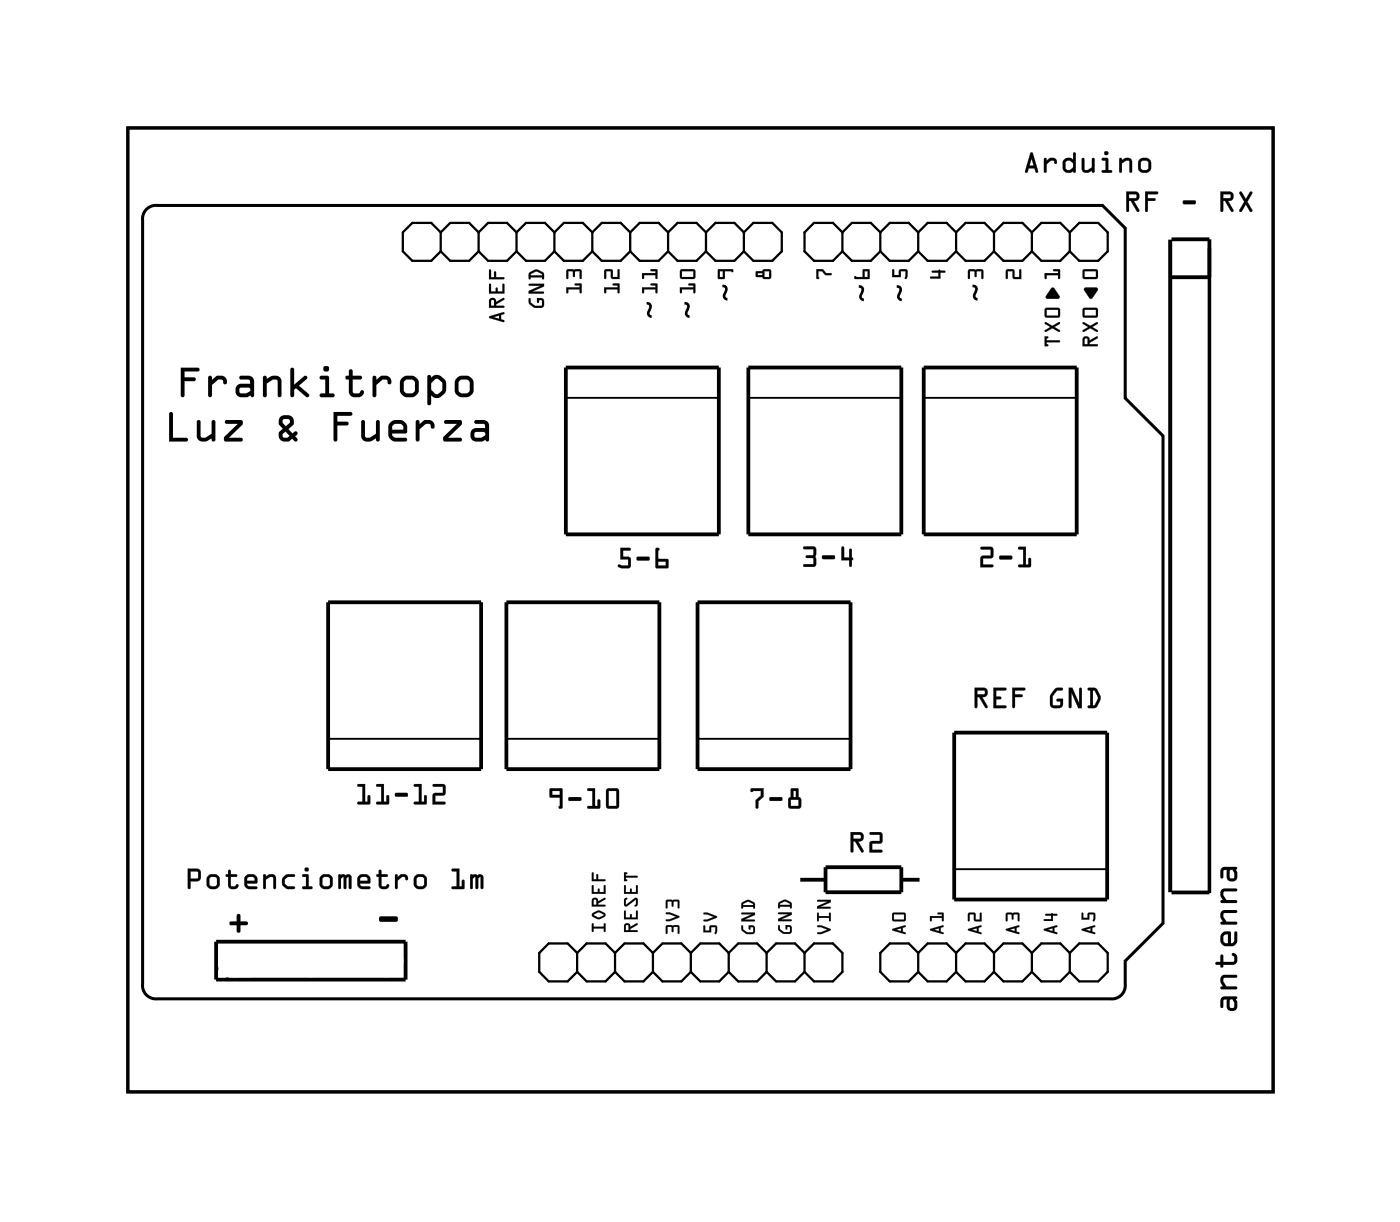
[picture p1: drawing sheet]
<svg xmlns="http://www.w3.org/2000/svg" width="94mm" height="82mm" viewBox="0 0 94 82" stroke-linecap="round" stroke-linejoin="round" font-family="sans-serif">
<path d="M8.6 8.6h76.7v64.5h-76.7zM9.7 14.1a.9 .9 0 0 1 .9-.3h63.3l1.5 1.5v11.4l2.6 2.5v32.6l-2.6 2.6v1.5a.9 .9 0 0 1-1 1h-63.8a.9 .9 0 0 1-1-1v-51.1v-.4z" fill="none" stroke="#000" stroke-width=".2"/>
<path d="M8.6 8.6h76.7v64.5h-76.7z" fill="none" stroke="#000" stroke-width=".07"/>
<g fill="#000">
<path d="M54.7 18h.5l.2 .3h.3v.1h-.4l-.2-.2h-.2v.4l-.1 .1zM59.8 18l.1 .1v.3h.3l.1-.3 .4-.1 .1 .5a.11 .11 0 0 1 0 .1 .11 .11 0 0 1-.2 0l.1-.4h-.3v.4h-.6zM62.5 18.1h.5l.4 .1-.4 .1v.4h-.6v-.2h.5v-.2h-.4zM64.9 18.1l.9-.1 .1 .2v.4h-.1v-.4h-.3l-.1 .4-.1-.4h-.3v.4l-.1 .1zM67.5 18.1l.4-.1 .1 .2v.4h.3v-.5l.1-.1 .1 .7-.6-.1v-.4h-.3v.4l-.1 .1zM70 18.3h.9v-.1h-.3v-.1l.4-.1v.6h-.1v-.2h-.7v.2l-.1 .1zM72.7 19.3h.8l.1 .1-.5 .6-.4-.6zM70.5 19.3h.2l.3 .5v.2l-.9-.1zM15.4 61.8l.5-.1v-.4a.13 .13 0 0 1 .1-.1 .13 .13 0 0 1 .1 .1v.4h.4a.13 .13 0 0 1 .1 .1 .13 .13 0 0 1-.1 .2h-.4v.3a.13 .13 0 0 1-.1 .2 .13 .13 0 0 1-.1-.2v-.3h-.5zM25.4 61.4h1.1a.19 .19 0 0 1 .2 .2 .19 .19 0 0 1-.2 .1h-1l-.1-.1z"/>
<path d="M38 19.2h.9v-.1h-.3l-.1-.1h.4l.1 .6h-.1v-.2h-.8v.2h-.1zM38 18.1l.9-.1 .1 .2v.4h-.1v-.4h-.3l-.1 .4-.1-.4h-.3v.4l-.1 .1z"/>
<path d="M37.9 19.2h1v-.1h-.3l-.1-.1h.4l.1 .6h-.1v-.2h-.8v.2h-.1zM38 19.2v.4h.1v-.2h.8v.2h.1l-.1-.6h-.4l.1 .1h.3v.2zM38 18.1l.9-.1 .1 .2v.4h-.1v-.4h-.3l-.1 .4-.1-.4h-.3v.4l-.1 .1zM38 18.1v.6l.1-.1v-.4h.3l.1 .3 .1-.3h.3v.4h.1v-.4l-.1-.2z"/>
<path d="M40.5 19.2h.9v-.1h-.3v-.1h.4v.6h-.1v-.2h-.8v.2h-.1zM40.5 18.1l.5-.1 .1 .2v.4h.3v-.5l.1-.1v.7l-.5-.1-.1-.4h-.3v.4l-.1 .1z"/>
<path d="M40.5 19.2h.9v-.1h-.3v-.1h.4v.6h-.1v-.2h-.8v.2h-.1zM40.5 19.2v.4h.1v-.2h.8v.2h.1v-.6h-.4v.1h.3v.2zM40.5 18.1l.5-.1 .1 .2v.4h.3v-.5l.1-.1v.7h-.5l-.1-.5h-.3v.4l-.1 .1zM40.5 18.1v.6l.1-.1v-.4h.4v.4l.5 .1v-.7l-.1 .1v.5h-.3l-.1-.6z"/>
<path d="M43 19.2h.9v-.1h-.3v-.1h.4l.1 .6h-.2v-.2h-.7v.2h-.1zM43 18.3h.9v-.1h-.3v-.1l.4-.1 .1 .6h-.2v-.2h-.7v.2l-.1 .1z"/>
<path d="M43 19.2h.9v-.1h-.3v-.1h.4l.1 .6h-.2v-.2h-.7v.2h-.1zM43 19.2l.1 .4h.1v-.2h.7v.2h.2l-.1-.6h-.4v.1h.3v.2zM43 18.3h.9v-.1h-.3v-.1l.4-.1 .1 .6h-.2v-.2h-.7v.2l-.1 .1zM43 18.3l.1 .4 .1-.1v-.2h.7v.2h.2l-.1-.6-.4 .1v.1h.3v.1z"/>
<path d="M45.6 19.2h.9v-.1h-.3l-.1-.1h.5v.6h-.1v-.2h-.8v.2h-.1zM45.6 18.1l.9-.1 .1 .2v.4l-.1 .1h-.8l-.1-.1zM45.7 18.2v.4h.8v-.4z"/>
<path d="M45.6 19.2h.9v-.1h-.3l-.1-.1h.5v.6h-.1v-.2h-.8v.2h-.1zM45.6 19.2v.4h.1v-.2h.8v.2h.1v-.6h-.5l.1 .1h.3v.2zM45.6 18.1l.9-.1 .1 .2v.4l-.1 .1h-.8l-.1-.1zM45.6 18.1v.5l.1 .1h.8l.1-.1v-.4l-.1-.2zM45.7 18.2v.4h.8v-.4zM45.7 18.2h.8v.4h-.8z"/>
<path d="M48.1 18h1v.2h-.5v.5h-.4l-.1-.1zM48.2 18.2v.4h.3v-.4z"/>
<path d="M48.1 18h1l.1 .2h-.1h-.1h-.4v.5h-.4l-.1-.1zM48.1 18.1l.1 .6h.4v-.5h.5v-.2zM48.2 18.2v.4h.3v-.4zM48.2 18.2h.3v.4h-.3z"/>
<path d="M50.7 18.2h.4l.1-.2h.4l.1 .2v.4l-.5 .1-.1-.1h-.4zM51.2 18.2v.4h.4v-.4zM50.8 18.3v.1h.3v-.1z"/>
<path d="M50.7 18.2h.4l.1-.2h.4l.1 .2v.4l-.5 .1-.1-.1h-.4zM50.7 18.2v.3h.4l.1 .2 .5-.1v-.4l-.1-.2h-.4l-.1 .2zM51.2 18.2v.4h.4v-.4zM51.2 18.2h.4v.4h-.4zM50.8 18.3v.1h.3v-.1zM50.8 18.3h.3v.1h-.3z"/>
<path d="M54.7 18h.5l.2 .3h.3l.1 .1h-.5l-.2-.2h-.2v.4l-.1 .1zM54.7 18l.1 .7 .1-.1-.1-.4h.3l.2 .2h.4v-.1h-.3l-.3-.3z"/>
<path d="M57.3 18.5l.5 .1v-.6l.5 .1-.1 .6h-.9zM58 18.2v.4h.2v-.4z"/>
<path d="M57.3 18.5l.5 .1v-.6l.5 .1v.6h-1zM57.3 18.5v.2h.9l.1-.6h-.5v.5zM58 18.2v.4h.2v-.4zM57.9 18.2h.3v.4h-.3z"/>
<path d="M59.8 18l.1 .1v.3h.3l.1-.3 .5-.1v.5a.12 .12 0 0 1 0 .1 .12 .12 0 0 1-.2 0l.1-.4h-.3v.4h-.6zM59.8 18.1v.5h.6v-.4h.3l-.1 .4h.2v-.4l-.1-.2-.4 .1v.3h-.4v-.3z"/>
<path d="M62.5 18.1h.5l.4 .1-.4 .1v.4h-.6v-.2h.5v-.2h-.4zM62.5 18.2v.1h.4v.2h-.5v.1l.6 .1v-.4l.4-.1-.4-.1z"/>
<path d="M64.9 18.1l.9-.1 .1 .2v.5h-.1v-.5h-.3l-.1 .4-.1-.4h-.3v.4l-.1 .1zM64.9 18.1v.6l.1-.1v-.4h.3l.1 .4 .1-.4h.3v.4h.1v-.4l-.1-.2z"/>
<path d="M67.5 18.1l.4-.1 .1 .2v.4h.3v-.5l.1-.1 .1 .7h-.6v-.5h-.3v.4l-.1 .1zM67.5 18.1v.6v-.1v-.4h.4v.4l.6 .1-.1-.7-.1 .1v.5h-.3l-.1-.6z"/>
<path d="M69.1 10.2l.1 .1 .4 1.2-.1 .1-.1-.1-.1-.2h-.4v.3l-.2-.1zM69.1 10.2l-.4 1.3h.1l.1-.2h.4l.1 .2 .1 .1 .1-.1-.4-1.2zM69.1 10.6l-.1 .5h.3zM69.1 10.6l.2 .5h-.3zM70 10.6h.1l.1 .2 .2-.2a.33 .33 0 0 1 .3 0 .33 .33 0 0 1 .1 .3 .14 .14 0 0 1-.1 0 .14 .14 0 0 1-.1-.1h-.2l-.3 .2 .1 .5a.1 .1 0 0 1-.1 .1 .1 .1 0 0 1-.1-.1zM70 10.6v1l.1-.1v-.5l.3-.3 .2 .1 .2 .2a.23 .23 0 0 0 0-.3 .23 .23 0 0 0-.2-.1h-.2l-.3 .2v-.2zM71.3 10.7l.3-.1 .3 .1v-.4a.1 .1 0 0 1 .1-.1 .1 .1 0 0 1 .1 .1v1.2a.1 .1 0 0 1-.1 .1 .1 .1 0 0 1-.1-.1l-.2 .1-.4-.1-.1-.2zM71.4 10.7l-.2 .2 .1 .5 .2 .2 .3-.1 .1-.1 .1 .1h.1v-1.3l-.2 .1v.4l-.2-.1zM71.4 10.8v.5l.3 .1 .2-.2v-.3l-.2-.1zM71.4 10.8h.3l.2 .1v.3l-.2 .2-.3-.1zM72.5 10.6h.2v.7l.1 .1 .4-.2v-.5a.1 .1 0 0 1 .1-.1 .1 .1 0 0 1 .1 .1v.8a.11 .11 0 0 1-.2 .1 .1 .1 0 0 1 0-.2 .4 .4 0 0 1-.7-.1zM72.5 10.6v.7a.35 .35 0 0 0 .5 .2l.2-.1v.2l.2-.1v-.9h-.2v.6l-.4 .2-.1-.1v-.7zM73.9 10.6h.4v.8h.2a.1 .1 0 0 1 .1 .1 .1 .1 0 0 1-.1 .1h-.6a.1 .1 0 0 1-.1-.1 .1 .1 0 0 1 .1-.1h.2v-.6h-.2zM73.9 10.6v.1h.2v.7h-.2v.1l.6 .1v-.2h-.2v-.8zM74 10.3a.15 .15 0 0 1 .3 0 .15 .15 0 0 1-.3 0zM74 10.3a.15 .15 0 0 0 .3 0 .15 .15 0 0 0-.3 0zM75 10.6h.2v.1a.4 .4 0 0 1 .7 .1v.7a.1 .1 0 0 1-.1 .1 .1 .1 0 0 1-.1-.1v-.7h-.2l-.3 .1v.6a.1 .1 0 0 1-.1 .1 .1 .1 0 0 1-.1-.1zM75.1 10.6v1l.1-.1v-.6l.3-.2 .2 .1v.7h.1l.1-.7a.35 .35 0 0 0-.5-.2l-.2 .1v-.1zM76.2 11.1a.55 .55 0 0 1 1.1 0 .55 .55 0 0 1-1.1 0zM76.3 11.1a.49 .49 0 0 0 .9 0 .49 .49 0 0 0-.9 0zM76.5 10.8v.5l.1 .1 .3-.1v-.5h-.3zM76.5 10.8l.3-.1 .2 .1v.5l-.1 .1h-.3l-.1-.1z"/>
<path d="M69.1 10.2l.1 .1 .4 1.2-.1 .1-.1-.1-.1-.2h-.4v.2h-.2zM69.1 10.6l-.1 .5h.3zM70 10.6h.1v.2l.3-.2a.33 .33 0 0 1 .3 0 .33 .33 0 0 1 .1 .3 .12 .12 0 0 1-.1 0 .12 .12 0 0 1-.1-.1h-.2l-.3 .2v.5l-.1 .1zM71.3 10.7l.3-.1 .3 .1v-.4l.2-.1v1.3l-.1 .1-.1-.1-.4 .1-.2-.1-.1-.2zM71.4 10.8v.5l.3 .1 .2-.2v-.3l-.2-.1zM72.5 10.6h.2v.7l.1 .1 .4-.2v-.6h.1v.9h-.1v-.1a.38 .38 0 0 1-.4 .2 .38 .38 0 0 1-.3-.3zM73.9 10.6h.4v.8h.2v.2l-.6-.1v-.1h.2v-.6l-.2-.1zM74 10.3a.15 .15 0 0 1 .3 0 .15 .15 0 0 1-.3 0zM75 10.6h.2v.1a.38 .38 0 0 1 .4-.1 .38 .38 0 0 1 .3 .2v.7h-.2v-.7h-.2l-.3 .1v.6l-.1 .1zM76.2 11.1a.5 .5 0 0 1 1 0 .5 .5 0 0 1-1 0zM76.5 10.8v.5l.1 .1h.3l.1-.1v-.5h-.2z"/>
<path d="M70 18.3h.9v-.1h-.3v-.1l.4-.1 .1 .7h-.2v-.3h-.7v.3h-.1zM70 18.3l.1 .4v-.1v-.2h.8v.2h.1v-.6l-.4 .1v.1h.3v.1z"/>
<path d="M72.7 19.3h.8l.1 .1-.5 .6-.4-.6zM72.7 19.3v.1l.4 .6 .5-.6-.1-.1z"/>
<path d="M72.6 18.1l.9-.1 .1 .2v.4l-.1 .1h-.9v-.1zM72.7 18.2v.4h.8v-.4z"/>
<path d="M72.6 18.1l.9-.1 .1 .2v.4l-.1 .1h-.9v-.1zM72.6 18.1v.5v.1h.9l.1-.1v-.4l-.1-.2zM72.7 18.2v.4h.8v-.4zM72.7 18.2h.8v.4h-.8z"/>
<path d="M75.5 12.8h.6a.32 .32 0 0 1 .3 .4 .32 .32 0 0 1-.4 .3l.4 .6a.1 .1 0 0 1-.1 .1 .1 .1 0 0 1-.1 0l-.4-.7h-.1v.6a.1 .1 0 0 1-.1 .1 .1 .1 0 0 1-.1-.1zM75.5 12.8l.1 1.4 .1-.1v-.7h.1l.4 .7h.2l-.4-.7a.31 .31 0 0 0 .4-.2 .31 .31 0 0 0-.3-.4zM75.7 13v.3l.5-.1-.1-.2zM75.7 13h.4l.1 .2-.5 .1zM76.7 12.8h.8a.1 .1 0 0 1 .1 .1 .1 .1 0 0 1-.1 .1h-.6v.3h.5a.1 .1 0 0 1 .1 .1 .1 .1 0 0 1-.1 .1h-.5v.6a.1 .1 0 0 1-.1 .1 .1 .1 0 0 1-.1-.1zM76.8 12.8v1.3v.1l.1-.1v-.7h.5v-.1h-.5v-.3h.6l.1-.1-.1-.1zM79.3 13.4h.8l.1 .2-.1 .1h-.7l-.1-.1zM79.3 13.5l.1 .2h.7v-.1v-.2zM81.8 12.8h.6a.32 .32 0 0 1 .3 .4 .32 .32 0 0 1-.4 .3l.4 .6a.1 .1 0 0 1-.1 .1 .1 .1 0 0 1-.1 0l-.4-.7h-.1v.6a.1 .1 0 0 1-.1 .1 .1 .1 0 0 1-.1-.1zM81.8 12.8l.1 1.4 .1-.1v-.7h.1l.4 .7h.2l-.4-.7a.31 .31 0 0 0 .4-.2 .31 .31 0 0 0-.3-.4zM82 13v.3l.5-.1-.1-.2zM82 13h.4l.1 .2-.5 .1zM83.1 12.9h.1l.3 .4 .3-.4a.1 .1 0 0 1 .1-.1 .1 .1 0 0 1 0 .2l-.3 .5 .3 .6a.1 .1 0 0 1 0 .1 .1 .1 0 0 1-.1 0l-.3-.5-.3 .5a.1 .1 0 0 1-.1 0 .1 .1 0 0 1 0-.1l.3-.6-.3-.5zM83.1 12.9v.1l.3 .5-.3 .6h.1l.3-.4 .3 .4 .1 .1v-.1l-.3-.6 .3-.6h-.1l-.3 .5-.3-.5z"/>
<path d="M75.5 12.8h.6a.31 .31 0 0 1 .3 .4 .31 .31 0 0 1-.4 .3l.4 .6-.2 .1-.4-.7h-.1v.6l-.2 .1zM75.7 13v.3l.5-.1-.1-.2zM76.8 12.8h.7l.1 .1-.1 .1h-.6v.3h.5l.1 .1-.1 .1h-.5v.6l-.1 .1v-.1zM79.3 13.4h.8l.1 .2-.1 .1h-.7l-.1-.1zM81.8 12.8h.6a.32 .32 0 0 1 .3 .4 .32 .32 0 0 1-.4 .3l.4 .6-.2 .1-.4-.7h-.1v.6l-.1 .1zM82 13v.3l.5-.1-.1-.2zM83.1 12.9h.1l.3 .4 .3-.4h.1l-.3 .6 .3 .6v.1l-.1-.1-.3-.4-.3 .4h-.1l.3-.6z"/>
<path d="M11.4 27.6h.1l.1 .1v1.6h.9a.13 .13 0 0 1 .1 .1 .13 .13 0 0 1-.1 .2h-1.2zM11.4 27.6l-.1 2h1.2a.13 .13 0 0 0 .1-.2 .13 .13 0 0 0-.1-.1h-.9v-1.6l-.1-.1zM13.2 28.2h.2v1l.2 .1h.2l.4-.2v-.8a.13 .13 0 0 1 .1-.2 .13 .13 0 0 1 .1 .2v1.1a.13 .13 0 0 1-.1 .2 .13 .13 0 0 1-.1-.2 .58 .58 0 0 1-1-.2zM13.2 28.2v1a.5 .5 0 0 0 .7 .3l.3-.1a.13 .13 0 0 0 .1 .2 .13 .13 0 0 0 .1-.2v-1.1a.13 .13 0 0 0-.1-.2 .13 .13 0 0 0-.1 .2v.8l-.4 .2h-.2l-.2-.1v-1zM15.1 28.2h1.1v.3l-.9 .8h.8a.13 .13 0 0 1 .2 .1 .14 .14 0 0 1-.2 .2l-1.1-.1v-.3l.9-.8h-.8zM15.1 28.2v.2h.8l-.9 .8v.3l1.1 .1a.14 .14 0 0 0 .2-.2 .13 .13 0 0 0-.2-.1h-.8l.9-.8a.21 .21 0 0 0-.1-.4zM18.8 27.9a.51 .51 0 0 1 .7-.1 .51 .51 0 0 1 .2 .7l-.4 .2 .3 .3 .1-.1a.16 .16 0 0 1 .2 .1 .16 .16 0 0 1-.1 .2l.1 .2a.13 .13 0 0 1 0 .1 .13 .13 0 0 1-.2 0l-.1-.1a.49 .49 0 0 1-.7 .2 .49 .49 0 0 1-.2-.7l.3-.2-.3-.3zM18.8 27.9l-.1 .5 .3 .3-.3 .2a.47 .47 0 0 0 .1 .6 .47 .47 0 0 0 .6 0l.2-.1 .1 .1a.13 .13 0 0 0 .2 0 .13 .13 0 0 0 0-.1l-.1-.2a.15 .15 0 0 0 .1-.2 .15 .15 0 0 0-.2-.1l-.1 .1-.3-.3 .3-.2a.51 .51 0 0 0-.1-.7 .51 .51 0 0 0-.7 .1zM18.9 29.1l.1 .2h.3l.1-.1-.3-.3zM18.9 29.1l.2-.2 .3 .3-.1 .1h-.3zM19 28.1l-.1 .2 .3 .2 .2-.2v-.2zM19 28.1h.4v.2l-.2 .2-.3-.2zM22.4 27.6h1.1a.13 .13 0 0 1 .1 .1 .13 .13 0 0 1-.1 .2l-.9-.1v.4h.6a.14 .14 0 0 1 .2 .2 .13 .13 0 0 1-.2 .1h-.6v.9a.13 .13 0 0 1-.1 .2 .13 .13 0 0 1-.1-.2zM22.4 27.6v1.8a.13 .13 0 0 0 .1 .2 .13 .13 0 0 0 .1-.2v-.9h.6a.13 .13 0 0 0 .2-.1 .14 .14 0 0 0-.2-.2h-.6v-.4h.9a.13 .13 0 0 0 .1-.1 .13 .13 0 0 0-.1-.1zM24.2 28.2h.3v1l.1 .1h.2l.4-.2v-.8a.13 .13 0 0 1 .1-.2 .14 .14 0 0 1 .2 .2v1.1a.14 .14 0 0 1-.2 .2 .13 .13 0 0 1-.1-.2 .58 .58 0 0 1-1-.2zM24.2 28.2v1a.5 .5 0 0 0 .7 .3l.3-.1a.13 .13 0 0 0 .1 .2 .14 .14 0 0 0 .2-.2v-1.1a.14 .14 0 0 0-.2-.2 .13 .13 0 0 0-.1 .2v.8l-.4 .2h-.2l-.1-.1v-1zM26.1 28.3l.4-.2h.4l.3 .2 .1 .3v.4h-1l.2 .3h.7a.13 .13 0 0 1 .1 .1 .13 .13 0 0 1-.1 .2h-.8l-.2-.2a1.05 1.05 0 0 1-.2-.9zM26.1 28.3l-.1 .2a1.05 1.05 0 0 0 .2 .9l.2 .2h.8a.13 .13 0 0 0 .1-.2 .13 .13 0 0 0-.1-.1h-.7l-.2-.1v-.2h.9l.1-.1a.57 .57 0 0 0-.2-.6l-.3-.2a.64 .64 0 0 0-.7 .2zM26.3 28.5v.3h.7v-.3l-.1-.1h-.4zM26.3 28.5l.2-.1h.4l.1 .1v.3h-.7zM27.9 28.2h.2v.2l.3-.2a.47 .47 0 0 1 .5 0 .47 .47 0 0 1 .2 .4 .15 .15 0 0 1-.2 .1 .15 .15 0 0 1 0-.2l-.4-.1-.4 .4v.6a.13 .13 0 0 1-.1 .2 .13 .13 0 0 1-.1-.2zM27.9 28.2v1.2a.13 .13 0 0 0 .1 .2 .13 .13 0 0 0 .1-.2v-.6l.4-.4h.3a.19 .19 0 0 0 .1 .2 .19 .19 0 0 0 .2 .1v-.1a.46 .46 0 0 0-.2-.4 .46 .46 0 0 0-.5 0l-.3 .2v-.2zM29.8 28.2h1.1v.3l-.9 .8h.8a.13 .13 0 0 1 .2 .1 .14 .14 0 0 1-.2 .2l-1.1-.1v-.3l.9-.8h-.8zM29.8 28.2v.2h.8l-.9 .8v.3l1.1 .1a.14 .14 0 0 0 .2-.2 .13 .13 0 0 0-.2-.1h-.8l.9-.8a.21 .21 0 0 0-.1-.4zM31.8 28.2l.6-.1a.38 .38 0 0 1 .4 .4v.9a.12 .12 0 0 1-.1 .2 .14 .14 0 0 1-.2-.2l-.2 .2h-.4a.46 .46 0 0 1-.4-.5 .46 .46 0 0 1 .4-.4h.6v-.2l-.1-.1h-.5zM31.8 28.2l.1 .2h.5l.1 .1v.2h-.6a.46 .46 0 0 0-.4 .4 .46 .46 0 0 0 .4 .5h.4l.2-.2a.14 .14 0 0 0 .2 .2 .12 .12 0 0 0 .1-.2v-.9a.38 .38 0 0 0-.4-.4zM31.8 29v.2l.1 .1h.4l.2-.1-.1-.3zM31.8 29l.6-.1 .1 .3-.2 .1h-.4l-.1-.1z"/>
<path d="M11.4 27.6h.1l.1 .1v1.6h.9a.13 .13 0 0 1 .1 .1 .13 .13 0 0 1-.1 .2h-1.2zM13.2 28.2h.2v1l.2 .1h.2l.4-.2v-.8a.13 .13 0 0 1 .1-.2 .13 .13 0 0 1 .1 .2v1.1a.13 .13 0 0 1-.1 .2 .13 .13 0 0 1-.1-.2 .56 .56 0 0 1-.6 .2 .56 .56 0 0 1-.4-.4zM15.1 28.2h1.1v.3l-.9 .8h.8a.13 .13 0 0 1 .2 .1 .14 .14 0 0 1-.2 .2l-1.1-.1v-.3l.9-.8h-.8zM18.8 27.9a.51 .51 0 0 1 .7-.1 .51 .51 0 0 1 .2 .7l-.4 .2 .3 .3 .1-.1a.15 .15 0 0 1 .2 .1 .15 .15 0 0 1-.1 .2l.1 .2a.13 .13 0 0 1 0 .1 .13 .13 0 0 1-.2 0l-.1-.1a.49 .49 0 0 1-.7 .2 .49 .49 0 0 1-.2-.7l.3-.2-.3-.3zM18.9 29.1l.1 .2h.3l.1-.1-.3-.3zM19 28.1l-.1 .2 .3 .2 .2-.2v-.2zM22.4 27.6h1.1a.13 .13 0 0 1 .1 .1 .13 .13 0 0 1-.1 .1h-.9v.4h.6a.14 .14 0 0 1 .2 .2 .13 .13 0 0 1-.2 .1h-.6v.9a.13 .13 0 0 1-.1 .2 .13 .13 0 0 1-.1-.2zM24.2 28.2h.3v1l.1 .1h.2l.4-.2v-.8a.13 .13 0 0 1 .1-.2 .14 .14 0 0 1 .2 .2v1.1a.14 .14 0 0 1-.2 .2 .13 .13 0 0 1-.1-.2 .56 .56 0 0 1-.5 .2 .56 .56 0 0 1-.5-.4zM26.1 28.3h.1a.63 .63 0 0 1 .6-.2l.3 .2a.68 .68 0 0 1 .2 .7h-1v.2l.2 .1h.7a.13 .13 0 0 1 .1 .1 .13 .13 0 0 1-.1 .2h-.8l-.2-.2a1.05 1.05 0 0 1-.2-.9zM26.3 28.5v.3h.7v-.3l-.1-.1h-.4zM27.9 28.2h.2v.2l.3-.2a.47 .47 0 0 1 .5 0 .47 .47 0 0 1 .2 .4 .15 .15 0 0 1-.2 .1 .15 .15 0 0 1 0-.2l-.4-.1-.4 .4v.6a.13 .13 0 0 1-.1 .2 .13 .13 0 0 1-.1-.2zM29.8 28.2h1.1v.3l-.9 .8h.8a.13 .13 0 0 1 .2 .1 .14 .14 0 0 1-.2 .2l-1.1-.1v-.3l.9-.8h-.8zM31.8 28.2l.6-.1a.38 .38 0 0 1 .4 .4v.9a.12 .12 0 0 1-.1 .2 .14 .14 0 0 1-.2-.2l-.2 .2h-.4a.46 .46 0 0 1-.4-.5 .46 .46 0 0 1 .4-.4h.6v-.2l-.1-.1h-.5zM31.8 29v.2l.1 .1h.4l.2-.1-.1-.3z"/>
<path d="M12.1 24.6h1.1a.14 .14 0 0 1 .2 .2 .13 .13 0 0 1-.2 .1h-.8v.4h.6a.13 .13 0 0 1 .1 .1 .13 .13 0 0 1-.1 .1h-.6v1a.13 .13 0 0 1-.2 .1 .13 .13 0 0 1-.1-.1zM12.1 24.6v1.9a.13 .13 0 0 0 .1 .1 .13 .13 0 0 0 .2-.1v-1h.6a.13 .13 0 0 0 .1-.1 .13 .13 0 0 0-.1-.1h-.6v-.4h.8a.13 .13 0 0 0 .2-.1 .14 .14 0 0 0-.2-.2zM14 25.2h.2v.2l.3-.2a.47 .47 0 0 1 .5 0 .47 .47 0 0 1 .2 .5 .15 .15 0 0 1-.2 0 .15 .15 0 0 1-.1-.2l-.3-.1-.4 .4v.7a.13 .13 0 0 1-.1 .1 .13 .13 0 0 1-.2-.1zM14 25.2v1.3a.13 .13 0 0 0 .1 .1 .13 .13 0 0 0 .1-.1v-.7l.4-.4 .3 .1a.19 .19 0 0 0 .1 .2 .19 .19 0 0 0 .2 0 .46 .46 0 0 0-.2-.5 .46 .46 0 0 0-.5 0l-.3 .2v-.2zM16.1 25.2h.5a.38 .38 0 0 1 .4 .3v1a.12 .12 0 0 1-.1 .1 .12 .12 0 0 1-.1-.1l-.2 .1h-.4a.46 .46 0 0 1-.4-.4 .46 .46 0 0 1 .4-.5h.6v-.2l-.1-.1h-.6zM16.1 25.2v.2h.6l.1 .1v.2h-.6a.46 .46 0 0 0-.4 .5 .46 .46 0 0 0 .4 .4h.4l.2-.1a.12 .12 0 0 0 .1 .1 .12 .12 0 0 0 .1-.1v-1a.38 .38 0 0 0-.4-.3zM16.1 26l-.1 .2 .1 .1h.4l.3-.1-.1-.2zM16.1 26h.6l.1 .2-.3 .2-.4-.1-.1-.1zM17.7 25.2h.1l.1 .2a.58 .58 0 0 1 1 .1v1a.13 .13 0 0 1-.2 .1 .13 .13 0 0 1-.1-.1v-1l-.1-.1h-.2l-.4 .3v.8a.13 .13 0 0 1-.1 .1 .13 .13 0 0 1-.2-.1zM17.7 25.2l-.1 1.3a.13 .13 0 0 0 .2 .1 .13 .13 0 0 0 .1-.1v-.8l.4-.3h.2l.1 .1v1a.13 .13 0 0 0 .1 .1 .13 .13 0 0 0 .2-.1v-1a.5 .5 0 0 0-.8-.3l-.2 .2-.1-.2zM19.5 24.7l.1-.1 .1 .2v1l.7-.6a.13 .13 0 0 1 .2 0 .13 .13 0 0 1 0 .2l-.6 .4 .7 .6a.13 .13 0 0 1 0 .1 .13 .13 0 0 1-.1 .1l-.8-.6-.1 .1v.4a.13 .13 0 0 1-.1 .1 .13 .13 0 0 1-.1-.1zM19.5 24.7v1.8a.13 .13 0 0 0 .1 .1 .13 .13 0 0 0 .1-.1v-.4l.1-.1 .7 .6a.13 .13 0 0 0 .2 0 .13 .13 0 0 0 0-.2l-.7-.6 .6-.4a.13 .13 0 0 0 0-.2 .13 .13 0 0 0-.2 0l-.7 .6v-1l-.1-.2zM21.5 25.2h.5l.1 1.1h.2a.13 .13 0 0 1 .1 .2 .13 .13 0 0 1-.1 .1h-.8a.13 .13 0 0 1-.1-.1 .13 .13 0 0 1 .1-.2h.3v-.9h-.3zM21.5 25.2v.2h.3v1h-.3a.13 .13 0 0 0-.1 .1 .13 .13 0 0 0 .1 .1h.8a.13 .13 0 0 0 .1-.1 .13 .13 0 0 0-.1-.1h-.2l-.1-1.2zM21.7 24.7a.2 .2 0 0 1 .4 0 .2 .2 0 0 1-.4 0zM21.7 24.7a.2 .2 0 0 0 .4 0 .2 .2 0 0 0-.4 0zM23.4 24.8h.2v.4h.5a.13 .13 0 0 1 .2 .1 .13 .13 0 0 1-.2 .1h-.5l.1 .9h.1h.3a.14 .14 0 0 1 .2-.2 .14 .14 0 0 1 .1 .2 .54 .54 0 0 1-.5 .3 .54 .54 0 0 1-.5-.4v-.8h-.2l-.1-.1 .1-.1h.2zM23.4 24.8v.4h-.2v.1v.1h.2v.8a.54 .54 0 0 0 .5 .4 .54 .54 0 0 0 .5-.3 .15 .15 0 0 0-.2-.2 .15 .15 0 0 0-.1 .2l-.3 .1-.2-.1v-.9h.5a.13 .13 0 0 0 .2-.1 .13 .13 0 0 0-.2-.1h-.5v-.4zM25 25.2h.2v.2l.3-.2a.47 .47 0 0 1 .5 0 .47 .47 0 0 1 .2 .5 .15 .15 0 0 1-.2 0 .15 .15 0 0 1 0-.2l-.4-.1-.4 .4v.7a.13 .13 0 0 1-.1 .1 .13 .13 0 0 1-.1-.1zM25 25.2v1.3a.13 .13 0 0 0 .1 .1 .13 .13 0 0 0 .1-.1v-.7l.4-.4 .3 .1a.19 .19 0 0 0 .1 .2 .19 .19 0 0 0 .2 0 .46 .46 0 0 0-.2-.5 .46 .46 0 0 0-.5 0l-.3 .2v-.2zM26.9 25.4l.4-.2h.4l.2 .1a1.02 1.02 0 0 1 .2 .9l-.1 .2-.3 .2h-.5l-.3-.2a1.05 1.05 0 0 1-.1-.9zM26.9 25.4l-.1 .1a1.05 1.05 0 0 0 .1 .9l.3 .2h.5l.3-.2 .1-.2a1.02 1.02 0 0 0-.2-.9l-.3-.1a.64 .64 0 0 0-.7 .2zM27.1 25.5v.7l.2 .1h.4l.1-.2v-.5l-.2-.2h-.4zM27.1 25.5l.1-.1h.4l.2 .2v.5l-.1 .2-.4 .1-.2-.2zM28.7 25.1a.14 .14 0 0 1 .2 0 .14 .14 0 0 1 0 .2l.1-.1a.61 .61 0 0 1 .9 .5 .72 .72 0 0 1-.3 .9 .46 .46 0 0 1-.7-.1v.5a.13 .13 0 0 1-.1 .1 .13 .13 0 0 1-.2-.1zM28.7 25.1l-.1 1.9a.13 .13 0 0 0 .2 .1 .13 .13 0 0 0 .1-.1v-.5a.46 .46 0 0 0 .7 .1l.3-.4v-.1v-.5l-.3-.3a.47 .47 0 0 0-.7 0 .14 .14 0 0 0 0-.2 .14 .14 0 0 0-.2 0zM29.2 25.4l-.3 .3v.4l.3 .3h.1l.3-.3v-.4l-.3-.3zM29.2 25.4h.2l.3 .3-.1 .4-.3 .3h-.1l-.3-.3v-.4zM30.6 25.4l.4-.2h.4l.2 .1a1.02 1.02 0 0 1 .1 .9v.2l-.3 .2h-.5l-.3-.2a1.05 1.05 0 0 1-.1-.9zM30.6 25.4l-.1 .1a1.05 1.05 0 0 0 .1 .9l.3 .2h.5l.3-.2v-.2a1.02 1.02 0 0 0-.1-.9l-.3-.1a.64 .64 0 0 0-.7 .2zM30.8 25.5v.7l.2 .1h.4l.1-.2v-.5l-.2-.2h-.4zM30.8 25.5l.1-.1h.4l.2 .2v.5l-.1 .2-.4 .1-.2-.2z"/>
<path d="M12.1 24.6h1.1a.14 .14 0 0 1 .2 .2 .13 .13 0 0 1-.2 .1h-.8v.4h.6a.13 .13 0 0 1 .1 .1 .13 .13 0 0 1-.1 .1h-.6v1a.13 .13 0 0 1-.2 .1 .13 .13 0 0 1-.1-.1zM14 25.2h.2v.2l.3-.2a.47 .47 0 0 1 .5 0 .47 .47 0 0 1 .2 .5 .15 .15 0 0 1-.2 0 .15 .15 0 0 1-.1-.2l-.3-.1-.4 .4v.7a.13 .13 0 0 1-.1 .1 .13 .13 0 0 1-.1-.1zM16.1 25.2h.5a.38 .38 0 0 1 .4 .3v1a.12 .12 0 0 1-.1 .1 .12 .12 0 0 1-.1-.1l-.2 .1h-.4a.46 .46 0 0 1-.4-.4 .46 .46 0 0 1 .4-.5h.6v-.2l-.1-.1h-.6zM16.1 26l-.1 .2 .1 .1h.4l.3-.1-.1-.2zM17.7 25.2h.1l.1 .2a.56 .56 0 0 1 .5-.3 .56 .56 0 0 1 .5 .4v1a.13 .13 0 0 1-.2 .1 .13 .13 0 0 1-.1-.1v-1l-.1-.1h-.2l-.4 .3v.8a.13 .13 0 0 1-.1 .1 .13 .13 0 0 1-.2-.1zM19.5 24.7l.1-.1 .1 .2v1l.7-.6a.13 .13 0 0 1 .2 0 .13 .13 0 0 1 0 .2l-.6 .4 .7 .6a.13 .13 0 0 1 0 .2 .13 .13 0 0 1-.2 0l-.7-.6-.1 .1v.4a.13 .13 0 0 1-.1 .1 .13 .13 0 0 1-.1-.1zM21.5 25.2h.5l.1 1.1h.2a.13 .13 0 0 1 .1 .2 .13 .13 0 0 1-.1 .1h-.8a.13 .13 0 0 1-.1-.1 .13 .13 0 0 1 .1-.2h.3v-.9h-.3zM21.7 24.7a.2 .2 0 0 1 .4 0 .2 .2 0 0 1-.4 0zM23.4 24.8h.2v.4h.5a.13 .13 0 0 1 .2 .1 .13 .13 0 0 1-.2 .1h-.5v.9h.2h.3a.14 .14 0 0 1 .2-.2 .14 .14 0 0 1 .1 .2 .54 .54 0 0 1-.5 .3 .54 .54 0 0 1-.5-.4v-.8h-.2v-.1v-.1h.2zM25 25.2h.2v.2l.3-.2a.47 .47 0 0 1 .5 0 .47 .47 0 0 1 .2 .5 .15 .15 0 0 1-.2 0 .15 .15 0 0 1 0-.2l-.4-.1-.4 .4v.7a.13 .13 0 0 1-.1 .1 .13 .13 0 0 1-.1-.1zM26.9 25.4l.1-.1a.64 .64 0 0 1 .6-.1l.3 .1a1.02 1.02 0 0 1 .2 .9l-.1 .2-.3 .2h-.5l-.3-.2a1.05 1.05 0 0 1-.1-.9zM27.1 25.5v.7l.2 .1h.4l.1-.2v-.5l-.2-.2h-.4zM28.7 25.1h.2v.2l.1-.1a.61 .61 0 0 1 .9 .5 .73 .73 0 0 1-.7 1l-.3-.2v.5a.13 .13 0 0 1-.1 .1 .13 .13 0 0 1-.2-.1zM29.2 25.4l-.3 .3v.4l.3 .3h.1l.3-.3v-.4l-.2-.3zM30.6 25.4v-.1a.64 .64 0 0 1 .7-.1l.3 .1a1.02 1.02 0 0 1 .1 .9v.2l-.3 .2h-.5l-.3-.2a1.05 1.05 0 0 1-.1-.9zM30.8 25.5v.7l.2 .1h.4l.1-.2v-.5l-.2-.2h-.4z"/>
<path d="M32.8 21.2l1-.3v.1l-.2 .1v.3h.2v.1l-.1 .1-.9-.3zM32.8 21.2v.1l1 .2-.2-.1v-.3l.2-.1-.1-.1zM33.1 21.2l.4 .1v-.2zM33.1 21.2l.4-.1v.3zM32.8 20a.25 .25 0 0 1 .3 0 .25 .25 0 0 1 .1 .2l.6-.2v.1l-.6 .3v.1h.5l.1 .1h-1zM32.8 20v.6h1l-.1-.1h-.5v-.1l.6-.3v-.1l-.6 .2a.24 .24 0 0 0-.1-.2 .24 .24 0 0 0-.3 0zM32.9 20.1v.4h.2v-.4zM32.9 20.1h.2v.4h-.2zM32.8 19h.1v.5h.3l.1-.2 .1 .2h.3v-.4l.1-.1v.7h-1zM32.8 19v.7h1v-.7l-.1 .1v.4h-.3l-.1-.2-.1 .2h-.3v-.5zM32.8 18.1h.1v.5h.2l.1-.4h.1l-.1 .4h.5l.1 .1h-1zM32.8 18.1v.6h1l-.1-.1h-.5v-.4l-.1 .4h-.2v-.5z"/>
<path d="M32.8 21.2l1-.3v.1l-.2 .1v.3l.2 .1-1-.2zM33.1 21.2l.4 .1v-.2zM32.8 20a.24 .24 0 0 1 .3 0 .24 .24 0 0 1 .1 .2l.6-.2v.1l-.6 .3v.1h.5l.1 .1h-1zM32.9 20.1v.4h.2v-.4zM32.8 19h.1v.5h.3l.1-.2 .1 .2h.3v-.4l.1-.1v.7h-1zM32.8 18.1h.1v.5h.2l.1-.4v.4h.5l.1 .1h-1z"/>
<path d="M35.5 20h.1v.3l.3 .2 .4-.1v-.3h-.2v.2h-.1v-.3h.4l.1 .4-.2 .2a.65 .65 0 0 1-.9-.6zM35.5 19h1v.2l-.8 .3h.7l.1 .1-1.1 .1v-.2l.8-.4h-.7zM35.5 18.2a.61 .61 0 0 1 .9 0l.1 .4-.1 .1-.1-.1h-.7l-.1 .1zM35.6 18.4h.7v-.1l-.4-.1z"/>
<path d="M35.4 20h.2v.3l.2 .2h.5v-.4h-.2v.2h-.1v-.3h.3l.2 .1v.4l-.2 .1h-.5l-.4-.3zM35.5 20v.4a.68 .68 0 0 0 .9 .1v-.4l-.1-.1h-.3v.3l.1-.2h.2v.4h-.5l-.2-.2v-.3zM35.4 19h1.1v.2l-.8 .3h.7l.1 .1-1.1 .1v-.2l.8-.4h-.7zM35.5 19v.1h.8l-.9 .4v.2l1.1-.1-.1-.1h-.8l.9-.3v-.2zM35.5 18.2l.4-.1h.2l.3 .2 .1 .4h-.2v-.1h-.7l-.1 .1-.1-.3zM35.5 18.3v.4l.1-.1h.7l.1 .1h.1l-.1-.4-.3-.2h-.3zM35.6 18.4h.7v-.1l-.4-.1zM35.6 18.4l.3-.2 .4 .1v.2h-.7z"/>
<path d="M41.6 36.7h.6a.1 .1 0 0 1 .1 .1 .1 .1 0 0 1-.1 .1h-.4v.4h.4l.1 .7-.2 .1-.6-.1a.1 .1 0 0 1-.1-.1 .1 .1 0 0 1 .1-.1l.6 .1v-.4h-.5zM41.6 36.7v.8h.5v.4l-.6-.1-.1 .1 .3 .1h.5l.1-.1v-.5l-.1-.1h-.4v-.4h.4l.1-.1zM42.7 37.3h.8l.1 .2h-.1h-.7h-.1zM42.7 37.3l.1 .2h.7v-.2zM44 36.7h.1a.09 .09 0 0 1 .1 .1 .09 .09 0 0 1-.1 .1v.5l.7 .1v.6l-.9-.1zM44 36.7v1.3h.7l.1-.5-.7-.1v-.5l.1-.1zM44.1 37.6v.3h.5v-.3zM44.1 37.6h.5v.3h-.5z"/>
<path d="M41.6 36.7h.6l.1 .1-.1 .1h-.4v.4h.4l.1 .1v.5l-.2 .2h-.4a.15 .15 0 0 1-.2-.1 .15 .15 0 0 1 0-.2l.6 .1v-.4h-.5zM42.7 37.3h.8v.2h-.7h-.1zM44 36.7l.2 .1-.1 .1v.5l.7 .1v.6l-.9-.1zM44.1 37.6v.3h.5v-.3z"/>
<path d="M53.9 36.6h.6l.2 .2-.1 .5 .1 .6-.2 .1h-.6a.1 .1 0 0 1-.1-.1 .1 .1 0 0 1 .1-.1h.6v-.4h-.4a.1 .1 0 0 1-.1-.1 .1 .1 0 0 1 .1-.1h.4v-.4h-.6zM53.9 36.6v.2h.6v.4h-.4l-.1 .1 .1 .1h.4v.4h-.6l-.1 .1h.8l.1-.1-.1-.5 .1-.6-.2-.1zM55.1 37.2h.8l.1 .2-.1 .1h-.7l-.1-.1zM55.1 37.2l.1 .2h.7h.1l-.1-.2zM56.4 36.6l.2 .1v.6h.3v-.5a.1 .1 0 0 1 .1-.1 .1 .1 0 0 1 .1 .1v.5a.09 .09 0 0 1 .1 .1 .09 .09 0 0 1-.1 .1v.4a.1 .1 0 0 1-.1 .1 .1 .1 0 0 1-.1-.1v-.4h-.5zM56.4 36.6v.9h.5v.4h.1l.1-.4 .1-.1h-.1v-.6h-.2v.6h-.3v-.7z"/>
<path d="M53.9 36.6h.6l.2 .1-.1 .6 .1 .5-.1 .2-.8-.1 .1-.1h.6v-.4h-.4l-.1-.1 .1-.1h.4v-.4h-.6zM55.1 37.2h.8l.1 .2h-.1h-.7h-.1zM56.4 36.6l.2 .1v.6h.3v-.5h.2v.5l.1 .1-.1 .1-.1 .5-.1-.1v-.4h-.5z"/>
<path d="M65.7 36.6h.7l.2 .1-.1 .6-.6 .1v.4h.6a.1 .1 0 0 1 .1 .1 .1 .1 0 0 1-.1 .1h-.8l.1-.7 .6-.1v-.4h-.6zM65.7 36.7l.1 .1h.6v.4l-.6 .1-.1 .7h.8v-.2h-.6v-.4l.6-.1 .1-.6-.2-.1zM67 37.2h.8l.1 .2-.1 .1h-.7l-.1-.1zM67 37.3l.1 .2h.7v-.1v-.2zM68.3 36.6h.5v1.2h.1v-.3a.1 .1 0 0 1 .1-.1 .1 .1 0 0 1 .1 .1v.5h-.8a.1 .1 0 0 1-.1-.1 .1 .1 0 0 1 .1-.1h.3v-1h-.3zM68.3 36.7v.1h.3v1h-.3v.1l.7 .1v-.6h-.1v.4h-.1v-1.2z"/>
<path d="M65.7 36.7l.7-.1 .2 .1-.1 .6-.6 .1v.4h.6v.2h-.8l.1-.7 .6-.1v-.4h-.6zM67 37.2h.8v.2v.1h-.7l-.1-.1zM68.3 36.7l.5-.1v1.2h.1v-.4h.2v.6l-.9-.1 .1-.1h.3v-1h-.3z"/>
<path d="M70 22.5l.3 .1-.1 .2h.8v.1h-.8l.1 .2-.3 .1zM70 21.6l.5 .2 .5-.2v.1l-.3 .2 .3 .3-.5-.2-.4 .2v-.1l.3-.2-.3-.2zM70.1 20.7l.9-.1 .1 .2-.1 .4-.1 .1h-.8l-.1-.2zM70.2 20.8v.3h.7v-.3z"/>
<path d="M70 22.5l.3 .1-.1 .2h.8l.1 .1h-.9l.1 .3h-.3zM70 22.5v.7l.3-.1h-.2v-.2h.9v-.1h-.9v-.1l.2-.1zM70 21.6l.5 .2 .5-.2v.1l-.3 .2 .4 .3h-.1l-.5-.2-.4 .2v-.1l.3-.2-.3-.2zM70 21.6l.1 .1 .3 .2-.3 .2v.1l.4-.2 .5 .2-.3-.3 .3-.2v-.1l-.5 .2zM70.1 20.7l.9-.1 .1 .2-.1 .4-.1 .1h-.8l-.1-.2zM70.1 20.7l-.1 .4 .1 .2h.8l.1-.1v-.4v-.2zM70.2 20.8v.3h.7v-.3zM70.1 20.7h.8v.4h-.8z"/>
<path d="M70.5 19.3h.2l.3 .5v.2h-.8h-.1zM70.5 19.3l-.4 .6 .9 .1v-.2l-.3-.5z"/>
<path d="M72.6 22.6a.24 .24 0 0 1 .3-.1 .24 .24 0 0 1 .1 .3l.6-.3v.1l-.6 .4v.1h.5h.1l-1 .1zM72.7 22.7v.4h.2v-.4zM72.6 21.6l.5 .2 .5-.2v.1l-.4 .2 .4 .3h-.1l-.4-.2-.5 .2v-.1l.3-.2-.3-.2zM72.6 20.7l.9-.1 .1 .2v.4l-.1 .1h-.9v-.2zM72.7 20.8v.3h.8v-.3z"/>
<path d="M72.6 22.6a.25 .25 0 0 1 .3-.1 .25 .25 0 0 1 .1 .3l.6-.3v.1l-.6 .4v.1l.5-.1 .1 .2h-1zM72.6 22.6v.6l1-.1h-.1h-.5v-.1l.6-.3-.1-.2-.5 .3a.24 .24 0 0 0-.1-.2 .24 .24 0 0 0-.3 0zM72.7 22.7v.4h.2v-.4zM72.7 22.7h.2v.4h-.2zM72.6 21.6l.5 .2 .5-.2v.1l-.4 .2 .4 .3h-.1l-.4-.2-.5 .2v-.1l.3-.2-.3-.2zM72.6 21.6v.1l.4 .2-.4 .2v.1l.5-.2 .4 .2h.1l-.4-.3 .4-.2-.1-.1-.4 .2zM72.6 20.7l.9-.1 .1 .2v.4l-.1 .1h-.9v-.2zM72.6 20.7v.4v.2h.9l.1-.1v-.4l-.1-.2zM72.7 20.8v.3h.8v-.3zM72.7 20.7h.8v.4h-.8z"/>
<path d="M12.6 58.2h.7l.2 .2-.1 .6h-.6v.5a.1 .1 0 0 1-.1 .1 .1 .1 0 0 1-.1-.1zM12.6 58.2v1.3h.1h.1v-.5l.6-.1 .1-.5-.2-.2zM12.8 58.4v.4h.5v-.4zM12.8 58.4h.5v.4l-.5 .1zM13.8 59a.51 .51 0 0 1 1 0 .51 .51 0 0 1-1 0zM13.8 59a.5 .5 0 0 0 1 0 .5 .5 0 0 0-1 0zM14.1 58.8v.5l.1 .1 .3-.1v-.5l-.3-.1zM14.1 58.8l.3-.1 .1 .1 .1 .4-.1 .2h-.3l-.2-.1zM15.3 58.3h.2v.3l.3-.1a.1 .1 0 0 1 .1 .1 .1 .1 0 0 1-.1 .1h-.3v.6l.2 .1 .2-.2h.1a.21 .21 0 0 1 0 .3 .21 .21 0 0 1-.3 .1l-.3-.1-.1-.1v-.7h-.1l-.1-.1h.2zM15.3 58.3v.3h-.2v.1h.2v.6a.37 .37 0 0 0 .3 .2 .37 .37 0 0 0 .4-.2l-.1-.1-.1 .2-.3-.1v-.6h.3l.1-.1h-.1h-.3v-.3zM16.5 58.7l.2-.2 .3 .1 .2 .1 .1 .2-.1 .3h-.6l.1 .2h.5a.1 .1 0 0 1 .1 .1 .1 .1 0 0 1-.1 .1l-.6-.1-.1-.1-.1-.2zM16.5 58.7l-.1 .5 .1 .2 .2 .1h.5v-.1h-.5l-.2-.2 .7-.1v-.2l-.1-.2-.4-.1zM16.6 58.8v.2h.5l-.1-.3zM16.6 58.8l.4-.1 .1 .3h-.6zM17.7 58.6h.1v.1a.4 .4 0 0 1 .7 .1v.7a.1 .1 0 0 1-.1 .1 .1 .1 0 0 1-.1-.1v-.7l-.2-.1-.3 .2v.6a.1 .1 0 0 1-.1 .1 .1 .1 0 0 1-.1-.1zM17.7 58.6v.9h.1v-.6l.3-.2 .2 .1v.7h.2v-.7a.35 .35 0 0 0-.5-.2l-.2 .1v-.1zM19 58.7l.3-.2h.4a.1 .1 0 0 1 .1 .1 .1 .1 0 0 1-.1 .1h-.4l-.2 .2v.3l.2 .1 .4 .1a.1 .1 0 0 1 .1 .1 .1 .1 0 0 1-.1 .1l-.6-.1a.51 .51 0 0 1-.1-.8zM19 58.7l-.1 .2 .1 .5 .2 .1h.5v-.1h-.4l-.2-.2v-.3l.2-.2h.4v-.1h-.4zM20.3 58.6h.4v.8h.2a.1 .1 0 0 1 .1 .1 .1 .1 0 0 1-.1 .1h-.6a.1 .1 0 0 1-.1-.1 .1 .1 0 0 1 .1-.1h.2v-.7h-.2zM20.3 58.6v.1h.2v.7h-.2v.1h.6v-.1h-.2v-.8zM20.4 58.2a.15 .15 0 0 1 .3 0 .15 .15 0 0 1-.3 0zM20.4 58.2a.15 .15 0 0 0 .3 0 .15 .15 0 0 0-.3 0zM21.4 59a.51 .51 0 0 1 1 0 .51 .51 0 0 1-1 0zM21.4 59a.5 .5 0 0 0 1 0 .5 .5 0 0 0-1 0zM21.6 58.8v.5l.2 .1 .3-.1v-.5l-.3-.1zM21.6 58.8l.4-.1 .1 .1v.4l-.1 .2h-.2l-.2-.1zM22.7 58.6l.3-.1 .2 .1a.22 .22 0 0 1 .2 0 .22 .22 0 0 1 .2 .2v.7a.1 .1 0 0 1-.1 .1 .1 .1 0 0 1-.1-.1l-.1-.8-.1 .1v.7a.1 .1 0 0 1-.1 .1 .1 .1 0 0 1-.1-.1v-.8l-.1 .1v.7a.1 .1 0 0 1-.1 .1 .1 .1 0 0 1-.1-.1zM22.7 58.6v.9h.1v-.7l.2-.1 .1 .8h.1v-.7l.1-.1 .1 .8h.1v-.9zM24 58.7l.3-.2 .3 .1 .1 .1 .1 .2v.3h-.7l.2 .2h.4a.1 .1 0 0 1 .1 .1 .1 .1 0 0 1-.1 .1l-.5-.1-.2-.1-.1-.2zM24 58.7v.5v.2l.2 .1h.6v-.1h-.6l-.1-.2 .7-.1v-.2l-.1-.2-.4-.1zM24.2 58.8l-.1 .2h.5l-.1-.3zM24.2 58.8l.3-.1 .2 .3h-.6zM25.4 58.3h.2v.3l.3-.1a.1 .1 0 0 1 .1 .1 .1 .1 0 0 1-.1 .1h-.3v.6l.2 .1 .2-.2h.1a.21 .21 0 0 1 0 .3 .21 .21 0 0 1-.3 .1l-.3-.1-.1-.1v-.7h-.1l-.1-.1h.2zM25.4 58.3v.3h-.2v.1h.2v.6a.37 .37 0 0 0 .3 .2 .37 .37 0 0 0 .4-.2l-.1-.1-.1 .2-.3-.1v-.6h.3l.1-.1h-.1h-.3l-.1-.3zM26.5 58.6h.1l.1 .1 .2-.1a.33 .33 0 0 1 .3 0 .33 .33 0 0 1 .1 .3 .14 .14 0 0 1-.1 0 .14 .14 0 0 1-.1-.2h-.2l-.2 .3v.5a.1 .1 0 0 1-.1 .1 .1 .1 0 0 1-.1-.1zM26.5 58.6v.9h.1v-.5l.3-.3h.2l.2 .2a.23 .23 0 0 0 0-.2 .23 .23 0 0 0-.2-.1h-.2l-.3 .2v-.2zM27.7 59a.51 .51 0 0 1 1 0 .51 .51 0 0 1-1 0zM27.7 59a.5 .5 0 0 0 1 0 .5 .5 0 0 0-1 0zM27.9 58.8l.1 .5 .1 .1 .3-.1v-.5l-.3-.1zM27.9 58.8l.4-.1 .1 .1v.4v.2h-.3l-.2-.1zM30.3 58.2h.5v1.2h.2l-.1-.4a.1 .1 0 0 1 .1-.1 .1 .1 0 0 1 .1 .1v.5l-.7 .1a.1 .1 0 0 1-.1-.1 .1 .1 0 0 1 .1-.1h.2v-1h-.3zM30.3 58.2v.1l.3 .1v1h-.3v.1h.8v-.6l-.1 .1v.4h-.2v-1.2zM31.5 58.6l.3-.1 .2 .1a.22 .22 0 0 1 .2 0 .22 .22 0 0 1 .2 .2v.7a.1 .1 0 0 1-.1 .1 .1 .1 0 0 1-.1-.1v-.8l-.2 .1 .1 .7a.1 .1 0 0 1-.1 .1 .1 .1 0 0 1-.1-.1l-.1-.8-.1 .1v.7a.1 .1 0 0 1-.1 .1 .1 .1 0 0 1-.1-.1zM31.5 58.6v.9h.2v-.7l.1-.1 .1 .8h.1v-.7l.2-.1v.8h.2l-.1-.9z"/>
<path d="M12.6 58.2h.7l.2 .2-.1 .5-.6 .1v.5h-.1h-.1zM12.8 58.4v.4h.5v-.4zM13.8 59a.5 .5 0 0 1 1 0 .5 .5 0 0 1-1 0zM14.1 58.8v.5l.1 .1 .3-.1v-.1v-.4l-.1-.1zM15.3 58.3h.2v.3h.3h.1l-.1 .1h-.3v.6l.3 .1 .1-.2 .1 .1a.35 .35 0 0 1-.4 .3 .35 .35 0 0 1-.3-.3v-.6h-.1l-.1-.1h.2zM16.5 58.7l.2-.1h.3l.2 .1v.2v.2l-.6 .1 .1 .2h.5v.1h-.5l-.2-.1-.1-.2zM16.6 58.8v.2h.5l-.1-.3zM17.7 58.6h.1v.1a.38 .38 0 0 1 .4-.2 .38 .38 0 0 1 .3 .3v.7h-.2v-.7l-.2-.1-.3 .2v.6h-.1zM19 58.7l.3-.1h.5l-.1 .1h-.4l-.2 .2v.3l.2 .1 .5 .1-.1 .1h-.4a.49 .49 0 0 1-.3-.8zM20.3 58.6h.4v.8h.2v.1h-.6v-.1h.2v-.7h-.2zM20.4 58.2a.15 .15 0 0 1 .3 0 .15 .15 0 0 1-.3 0zM21.4 59a.5 .5 0 0 1 1 0 .5 .5 0 0 1-1 0zM21.6 58.8v.5l.2 .1 .2-.1 .1-.1v-.4l-.1-.1zM22.7 58.6h.8v.9h-.1l-.1-.8-.1 .1v.7h-.2v-.8l-.1 .1-.1 .7h-.1zM24 58.7l.3-.1h.3l.1 .1 .1 .2v.2l-.7 .1 .1 .2h.6v.1h-.6l-.2-.1v-.2zM24.2 58.8l-.1 .2h.5l-.1-.3zM25.4 58.3h.2v.3h.3h.1l-.1 .1h-.3v.6l.3 .1 .1-.2 .1 .1a.35 .35 0 0 1-.4 .3 .35 .35 0 0 1-.3-.3v-.6h-.1l-.1-.1h.2zM26.5 58.6h.1l.1 .1 .2-.1a.33 .33 0 0 1 .3 0 .33 .33 0 0 1 .1 .3 .12 .12 0 0 1-.1 0 .12 .12 0 0 1-.1-.1l-.2-.1-.2 .3-.1 .5h-.1zM27.7 59a.5 .5 0 0 1 1 0 .5 .5 0 0 1-1 0zM27.9 58.8v.5l.2 .1 .2-.1 .1-.1v-.4l-.1-.1zM30.3 58.2h.5v1.2h.2v-.4l.1-.1v.6h-.8v-.1h.3v-1h-.3zM31.5 58.6h.8l.1 .9h-.2v-.8l-.2 .1v.7h-.1l-.1-.8-.1 .1v.7h-.2z"/>
<path d="M24 52.5h.5v1.2h.1v-.4a.1 .1 0 0 1 .1-.1 .1 .1 0 0 1 .1 .1v.6h-.8a.1 .1 0 0 1-.1-.1 .1 .1 0 0 1 .1-.1h.3v-1h-.3zM24 52.5v.2h.3v1h-.3v.1l.8 .1v-.6h-.1l-.1 .4h-.1v-1.2zM25.2 52.5h.5v1.2h.2v-.4a.1 .1 0 0 1 .1-.1 .1 .1 0 0 1 .1 .1v.6h-.8a.1 .1 0 0 1-.1-.1 .1 .1 0 0 1 .1-.1h.3v-1h-.3zM25.2 52.5l.1 .2h.3v1h-.3l-.1 .1 .8 .1v-.6h-.1v.4h-.2v-1.2zM26.5 53.1h.8v.2v.1h-.7l-.1-.1zM26.5 53.1l.1 .2h.7v-.2zM27.8 52.5h.5v1.2h.1v-.4a.1 .1 0 0 1 .1-.1 .1 .1 0 0 1 .1 .1v.6h-.8a.1 .1 0 0 1-.1-.1 .1 .1 0 0 1 .1-.1h.3v-1h-.3zM27.8 52.5v.2h.3v1h-.3l-.1 .1 .8 .1v-.6h-.1v.4h-.2l.1-1.2zM29 52.5h.7l.2 .1-.1 .6-.6 .1v.4h.6a.1 .1 0 0 1 .1 .1 .1 .1 0 0 1-.1 .1h-.8v-.7l.7-.1v-.4h-.7zM29 52.5l.1 .2h.6v.4l-.6 .1-.1 .7h.8v-.2h-.6v-.4l.6-.1v-.6l-.1-.1z"/>
<path d="M24 52.5h.5v1.2h.1v-.4h.2v.6l-.8-.1v-.1h.3v-1h-.3zM25.2 52.5h.5v1.2h.2v-.4h.1v.6l-.8-.1 .1-.1h.3v-1h-.3zM26.5 53.1h.8v.2v.1h-.7l-.1-.1zM27.8 52.5h.5v1.2h.1v-.4h.1v.6l-.8-.1 .1-.1h.3v-1h-.3zM29 52.5h.7l.2 .1-.1 .6-.6 .1v.4h.6v.2h-.8v-.7l.7-.1v-.4h-.7z"/>
<path d="M36.9 52.8h.8v1.3l-.2 .1a.09 .09 0 0 1-.1-.1 .09 .09 0 0 1 .1-.1v-.6h-.7zM36.9 52.8l-.1 .6h.7v.6l-.1 .1h.2l.1-1.2zM37 53v.2h.5v-.2zM37 53h.5v.3h-.5zM38.1 53.4h.8l.1 .2h-.1h-.7h-.1zM38.1 53.4l.1 .2h.7h.1l-.1-.2zM39.4 52.8h.5v1.2h.2l-.1-.4a.1 .1 0 0 1 .1-.1 .1 .1 0 0 1 .1 .1v.5l-.8 .1a.1 .1 0 0 1 0-.1 .1 .1 0 0 1 0-.1h.3v-1h-.3zM39.4 52.8v.2h.3v1h-.3v.1h.8v-.5h-.1v.4h-.2v-1.2zM40.7 52.8h.6l.2 .1v1.1l-.1 .2h-.6l-.2-.1zM40.7 52.9l-.1 1.1 .2 .1h.6l.1-.1v-1.1l-.2-.1zM40.8 53v1h.5v-1zM40.8 53h.5v1h-.5z"/>
<path d="M36.9 52.8l.8 .1-.1 1.3-.2-.1 .1-.1v-.6h-.7zM37 53v.2h.5v-.2zM38.1 53.4h.8l.1 .2h-.1h-.7h-.1zM39.4 52.8h.5v1.2h.2v-.4l.1-.1v.7l-.8-.1v-.1h.3v-1h-.3zM40.7 52.8h.6l.2 .1v1.1l-.1 .1-.6 .1-.2-.2zM40.8 53v1h.5v-1z"/>
<path d="M50.3 52.8h.9v.6l-.4 .3v.4a.1 .1 0 0 1-.1 .1 .1 .1 0 0 1-.1-.1l.1-.5 .3-.3v-.3h-.5h-.1zM50.3 52.8l.1 .2h.6v.3l-.3 .3v.5h.1v-.4l.4-.3v-.6zM51.6 53.4h.7l.1 .2h-.1h-.6h-.1zM51.6 53.4l.1 .2h.6h.1l-.1-.2zM53 52.8h.5v.6l.2 .2v.4l-.1 .2h-.6l-.2-.1v-.5l.2-.2zM53 52.8v.6l-.2 .2 .1 .4 .1 .1h.6l.1-.1v-.4l-.2-.2v-.5zM53 53.6v.4h.5v-.4zM53 53.6h.5v.4h-.5zM53.2 53v.4h.2v-.4zM53.2 53h.2v.4h-.2z"/>
<path d="M50.3 52.8h.9v.6l-.4 .3v.5l-.1-.1v-.5l.3-.3v-.3h-.6zM51.6 53.4h.7l.1 .2h-.1h-.6h-.1zM53 52.8h.5v.6l.2 .2v.4l-.1 .1-.6 .1-.2-.2v-.4l.2-.2zM53 53.6v.4h.5v-.4zM53.2 53v.4h.2v-.4z"/>
<path d="M57 55.7h.6a.32 .32 0 0 1 .3 .4 .32 .32 0 0 1-.4 .3l.4 .6a.1 .1 0 0 1-.1 .1 .1 .1 0 0 1-.1 0l-.4-.7h-.1v.6a.1 .1 0 0 1-.1 .1 .1 .1 0 0 1-.1-.1zM57 55.7l.1 1.4 .1-.1v-.7h.1l.4 .8 .2-.1-.4-.7a.31 .31 0 0 0 .4-.2 .31 .31 0 0 0-.3-.4zM57.2 55.9v.3l.5-.1v-.2zM57.2 55.9h.5v.2l-.5 .1zM58.3 55.8l.7-.1 .1 .1v.7h-.6v.4h.6a.1 .1 0 0 1 .1 .1 .1 .1 0 0 1-.1 .1h-.8v-.7l.7-.1v-.4h-.7zM58.3 55.8v.1h.7v.4l-.7 .1v.7h.8v-.2h-.7v-.4l.7-.1v-.6l-.1-.1z"/>
<path d="M57 55.7h.6a.32 .32 0 0 1 .3 .4 .32 .32 0 0 1-.4 .3l.4 .6-.1 .1-.5-.7h-.1v.6l-.1 .1zM57.2 55.9v.3l.5-.1v-.2zM58.3 55.8l.7-.1 .1 .1v.6l-.6 .1v.4h.6v.2h-.8v-.7l.7-.1v-.4h-.7z"/>
<path d="M65.3 46.1h.6a.32 .32 0 0 1 .3 .3 .32 .32 0 0 1-.4 .3l.4 .6a.1 .1 0 0 1 0 .1 .1 .1 0 0 1-.2 0l-.4-.7h-.1v.6a.1 .1 0 0 1-.1 .1 .1 .1 0 0 1-.1-.1zM65.3 46.1l.1 1.3 .1-.1v-.6h.1l.4 .7h.2l-.4-.7a.31 .31 0 0 0 .4-.3 .31 .31 0 0 0-.3-.3zM65.5 46.2v.3l.5-.1v-.1zM65.5 46.2h.5v.3h-.5zM66.6 46.1h.8a.1 .1 0 0 1 .1 .1 .1 .1 0 0 1-.1 0h-.6v.5l.2-.1a.1 .1 0 0 1 .1 .1 .1 .1 0 0 1-.1 .1h-.2v.4h.6a.1 .1 0 0 1 .1 .1 .1 .1 0 0 1-.1 .1h-.8zM66.6 46.1v1.3h.8v-.1h-.6v-.5h.3v-.1h-.3v-.5h.6v-.1zM67.8 46.1h.8a.1 .1 0 0 1 .1 .1 .1 .1 0 0 1-.1 0h-.6v.3h.5a.1 .1 0 0 1 .1 .1 .1 .1 0 0 1-.1 .1h-.5v.6a.1 .1 0 0 1-.1 .1 .1 .1 0 0 1-.1-.1zM67.9 46.1v1.2v.1l.1-.1v-.6h.5v-.1v-.1h-.5v-.3h.6h.1l-.1-.1zM70.7 46.2l.5-.1a.1 .1 0 0 1 .1 .1 .1 .1 0 0 1-.1 0l-.3 .1-.3 .3v.6h.4l.1-.2h-.2a.1 .1 0 0 1-.1-.1 .1 .1 0 0 1 .1-.1h.4l-.1 .6h-.2h-.6v-.2v-.6zM70.7 46.2a.9 .9 0 0 0-.2 1.2h.6l.1-.2v-.4h-.3l-.1 .1 .3 .1v.2h-.5v-.6l.3-.4h.3l-.3-.1zM71.6 46.1h.3l.4 1v-.9a.1 .1 0 0 1 .1-.1 .1 .1 0 0 1 .1 .1v1.2h-.2l-.5-1v.9a.1 .1 0 0 1-.1 .1 .1 .1 0 0 1-.1-.1zM71.6 46.1l.1 1.3h.1v-.1v-1l.5 1.1h.2v-1.3h-.1l-.1 .1v1l-.4-1.1zM72.9 46.1h.6l.3 .6-.3 .6-.5 .1a.1 .1 0 0 1-.1-.1 .1 .1 0 0 1 .1-.1h.1v-1h-.2zM72.9 46.1v.1h.2v1.1h-.1l-.1 .1h.5l.3-.5v-.3l-.2-.5zM73.3 46.2v1h.1l.2-.5-.2-.4zM73.2 46.2l.2 .1 .2 .4-.3 .6h-.1z"/>
<path d="M65.3 46.1h.6a.32 .32 0 0 1 .3 .3 .32 .32 0 0 1-.4 .3l.4 .7h-.1l-.5-.7h-.1v.6l-.1 .1zM65.5 46.2v.3h.5v-.3zM66.6 46.1h.9l-.1 .1h-.6v.5h.3v.1h-.3v.4l.6 .1v.1h-.8zM67.9 46.1h.7l.1 .1h-.1h-.6v.3h.5v.1v.1h-.5v.6l-.1 .1v-.1zM70.7 46.2l.2-.1h.3v.1h-.3l-.3 .4v.6h.4l.1-.2h-.2l-.1-.1 .4-.1v.5l-.1 .1h-.5l-.1-.1-.1-.1a.94 .94 0 0 1 .3-1zM71.6 46.1h.3l.4 1v-.9l.1-.1h.1v1.3h-.2l-.5-1v.9v.1h-.2zM72.9 46.1h.6a.8 .8 0 0 1 .1 1.2l-.2 .1h-.5v-.1l.2-.1v-1h-.2zM73.3 46.2v1l.3-.5-.2-.4z"/>
<path d="M15.4 61.7h.5v-.4a.13 .13 0 0 1 .1-.1 .13 .13 0 0 1 .1 .1v.4h.4a.13 .13 0 0 1 .1 .1 .13 .13 0 0 1-.1 .2h-.4v.3a.13 .13 0 0 1-.1 .2 .13 .13 0 0 1-.1-.2v-.3h-.5zM15.4 61.8v.2h.5v.3a.13 .13 0 0 0 .1 .2 .13 .13 0 0 0 .1-.2v-.3h.4a.13 .13 0 0 0 .1-.2 .13 .13 0 0 0-.1-.1h-.4v-.4a.13 .13 0 0 0-.1-.1 .13 .13 0 0 0-.1 .1v.4z"/>
<path d="M25.4 61.4h1.1a.19 .19 0 0 1 .2 .2 .19 .19 0 0 1-.2 .1h-1l-.1-.1zM25.4 61.4v.2l.1 .1h1a.19 .19 0 0 0 .2-.1 .19 .19 0 0 0-.2-.2z"/>
<path d="M39.7 61.9h.1v.2h.7v-.2l.1-.1v.6h-.1v-.2h-.7v.2h-.1zM39.7 61.2l.5-.2 .3 .2 .1 .1-.5 .3-.4-.2zM39.8 61.3l.3 .1 .4-.1-.4-.2zM39.7 60.2a.22 .22 0 0 1 .3-.1 .22 .22 0 0 1 .1 .3l.5-.3v.1l-.5 .3v.1h.4l.1 .1h-.9zM39.8 60.3v.3h.2v-.3zM39.7 59.3h.1v.4h.3v-.2l.1 .2h.3v-.4h.1v.6h-.9zM39.7 58.4l.1 .1v.4h.2v-.4l.1 .4h.4l.1 .1h-.9z"/>
<path d="M39.7 61.8l.1 .1v.2h.7v-.2l.1-.1v.6h-.1v-.2h-.7v.2h-.1zM39.7 61.9v.5l.1-.2h.7v.2h.1v-.6l-.1 .3h-.7v-.2zM39.7 61.2l.5-.2 .3 .2 .1 .1-.3 .2-.2 .1-.4-.2zM39.7 61.2v.2l.4 .2 .5-.3-.1-.2-.3-.1zM39.8 61.3l.3 .1 .4-.1-.4-.2zM39.8 61.3l.3-.2 .4 .2-.4 .1zM39.7 60.2a.22 .22 0 0 1 .3-.1 .22 .22 0 0 1 .1 .3l.5-.3v.1l-.5 .3v.1h.4l.1 .1h-.9zM39.7 60.2v.5h.9l-.1-.1h-.4v-.1l.5-.3v-.1l-.5 .3a.21 .21 0 0 0-.1-.3 .21 .21 0 0 0-.3 .1zM39.8 60.3v.3h.2v-.3zM39.8 60.3h.2v.3h-.2zM39.7 59.3h.1v.4h.3v-.2l.1 .2h.3v-.4h.1v.6h-.9zM39.7 59.3v.6h.9v-.6h-.1v.5h-.3l-.1-.3v.3h-.3v-.5zM39.7 58.4l.1 .1v.4h.2v-.4l.1 .4h.4l.1 .1h-.9zM39.7 58.4v.6h.9l-.1-.1h-.4l-.1-.4v.4h-.2v-.4z"/>
<path d="M41.9 61.9a.22 .22 0 0 1 .2-.1 .22 .22 0 0 1 .1 .3l.5-.3v.1l-.5 .3v.1h.5v.1h-.9zM42 62l-.1 .3h.2v-.3zM41.8 61h.1v.4h.3l.1-.2v.2h.3v-.4h.1v.6h-.9zM41.9 60.2h.1l-.1 .1 .1 .3 .7-.5v.2v.3l-.2 .1 .1-.1v-.4l-.7 .5-.1-.1zM41.8 59.3h.1v.4h.3l.1-.2v.2h.3v-.4h.1v.6h-.9zM41.8 58.4l.2 .1-.1 .2h.8l-.8 .1 .1 .2h-.2z"/>
<path d="M41.9 61.9a.22 .22 0 0 1 .2-.1 .22 .22 0 0 1 .1 .3l.5-.3v.1l-.5 .3v.1h.5v.1h-.9zM41.9 61.9l-.1 .5h.9v-.1h-.5v-.1l.5-.3v-.1l-.5 .3a.21 .21 0 0 0-.1-.2 .21 .21 0 0 0-.2 0zM42 62l-.1 .3h.2v-.3zM42 62h.1v.3h-.2zM41.8 61h.1v.4h.3l.1-.2v.2h.3v-.4h.1l.1 .6h-1zM41.9 61l-.1 .6h.9v-.6h-.1v.5h-.3v-.3l-.1 .3h-.3v-.5zM41.9 60.2h.1v.1v.3l.5-.4 .2-.1 .1 .2-.1 .3v.1h-.2l.1-.1v-.4l-.6 .5h-.1l-.1-.1zM41.9 60.2l-.1 .4 .1 .1h.1l.6-.5v.4l-.1 .1 .2-.1v-.3v-.2l-.7 .5-.1-.3 .1-.1zM41.8 59.3h.1v.4h.3l.1-.2v.2h.3v-.4h.1l.1 .6h-1zM41.9 59.3l-.1 .6h.9v-.6h-.1v.5h-.3v-.3l-.1 .3h-.3v-.5zM41.8 58.4l.2 .1-.1 .2h.8l-.8 .1 .1 .2h-.2zM41.8 58.4v.6h.2l-.1-.2 .8-.1h-.8l.1-.2z"/>
<path d="M44.7 62h.8v.5h-.1v-.4h-.2l-.1 .3-.1-.3h-.3v.4zM44.6 61.1h.3l.6 .2v.1l-.6 .3h-.2v-.1l.6-.2-.6-.2zM44.7 60.3h.8v.5h-.1v-.4h-.2l-.1 .3-.1-.3h-.3v.4z"/>
<path d="M44.7 62h.8v.1v.4h-.1v-.4h-.2l-.1 .3-.1-.3h-.3v.4zM44.7 62v.5v-.4h.3l.1 .3 .1-.3h.2v.4h.1v-.5zM44.6 61.1h.3l.6 .2v.1l-.6 .3h-.2v-.1l.6-.2-.6-.2zM44.6 61.1l.1 .1 .6 .2-.6 .2v.1h.2l.6-.3v-.1l-.6-.2zM44.7 60.3h.8v.1v.4h-.1v-.4h-.2l-.1 .3-.1-.3h-.3v.4zM44.7 60.3v.5v-.4h.3l.1 .3 .1-.3h.2v.4h.1v-.5z"/>
<path d="M47.2 62h.1v.3h.2l.1-.3h.4l.1 .4a.1 .1 0 0 1-.1 .1 .1 .1 0 0 1-.1 0v-.4h-.2v.3h-.6zM47.2 61.1h.2l.6 .3h.1l-.7 .3h-.2v-.1l.6-.2-.6-.2z"/>
<path d="M47.2 62h.1v.3h.2l.1-.3h.4l.1 .4a.11 .11 0 0 1-.1 .1 .11 .11 0 0 1-.1 0v-.4h-.2v.3h-.6zM47.2 62l-.1 .4h.6v-.3h.3l-.1 .4h.1l.1-.4-.1-.1h-.4v.3h-.3v-.3zM47.2 61.1h.2l.6 .3 .1 .1-.7 .2h-.2v-.1l.6-.2-.6-.2zM47.2 61.1v.1l.7 .2-.7 .2v.1h.2l.7-.3h-.1l-.6-.3z"/>
<path d="M49.7 62h.1v.3l.3 .1h.4l-.1-.3h-.1v.1l-.1 .1v-.3h.4v.4l-.1 .1a.58 .58 0 0 1-.8-.5zM49.7 61.1h.9v.2l-.7 .3h.6l.1 .1h-.9v-.1l.7-.4h-.7zM49.7 60.4a.54 .54 0 0 1 .8 0v.5v-.2h-.7l-.1 .2zM49.8 60.5v.1h.7l-.4-.2z"/>
<path d="M49.7 62h.1v.2l.2 .2h.4l.1-.3h-.2v.1l-.1 .1v-.3h.3l.1 .1v.4l-.2 .1h-.4l-.3-.3zM49.7 62l.1 .3a.61 .61 0 0 0 .8 .1v-.3l-.1-.1h-.3v.3l.1-.2h.2l-.1 .3h-.4l-.2-.2v-.2zM49.7 61.1h.9v.2l-.7 .3h.6l.1 .1h-.9v-.2l.7-.3h-.7zM49.7 61.1v.1h.7l-.7 .4v.1h.9l-.1-.1h-.6l.7-.3v-.2zM49.7 60.4l.4-.1h.2l.3 .2v.3h-.1v-.1h-.7l-.1 .2zM49.7 60.5v.3l.1-.1h.7v.1h.1v-.3l-.3-.2h-.3zM49.8 60.6h.7l-.4-.2zM49.8 60.5l.3-.1 .4 .1v.1h-.7z"/>
<path d="M52.2 62h.1v.2l.3 .2h.4l-.1-.3h-.1v.1h-.1v-.2h.3l.1 .4-.1 .1a.58 .58 0 0 1-.8-.5zM52.2 61.1h.9v.2l-.7 .3h.6l.1 .1h-.9v-.2l.7-.3h-.7zM52.2 60.4a.54 .54 0 0 1 .8 0v.4v-.1h-.7l-.1 .1zM52.3 60.5v.1h.7l-.4-.2z"/>
<path d="M52.2 62h.1v.2l.2 .2h.4v-.3h-.1v.1l-.1 .1-.1-.3h.4l.1 .1v.3l-.2 .2-.4-.1-.3-.2zM52.2 62v.3a.61 .61 0 0 0 .9 .1v-.3l-.1-.1h-.3v.2l.1-.1h.2l-.1 .3h-.4l-.2-.2v-.2zM52.2 61.1h.9v.2l-.7 .3h.6l.1 .1h-1v-.2l.8-.3h-.7zM52.2 61.1v.1h.7l-.7 .3v.2h.9l-.1-.1h-.7l.8-.3v-.2zM52.2 60.4l.4-.1h.1l.3 .2 .1 .3h-.1v-.1h-.7l-.1 .1zM52.2 60.4v.4l.1-.1h.7v.1h.1l-.1-.3-.3-.2h-.2zM52.3 60.5v.1h.7l-.4-.2zM52.3 60.5l.3-.1 .3 .1 .1 .1h-.7z"/>
<path d="M54.8 62h.2l.6 .2 .1 .1-.7 .3h-.2v-.2l.7-.1-.7-.2zM54.8 61.1l.1 .1v.2h.7v-.2v-.1l.1 .6h-.1v-.2h-.7v.2h-.1zM54.8 60.3h.9v.1l-.7 .3h.6l.1 .1-.9 .1v-.2l.7-.3h-.7z"/>
<path d="M54.8 62h.2l.7 .2v.1l-.7 .3h-.2v-.2l.7-.1-.7-.2zM54.8 62v.1l.7 .2-.7 .2v.1h.2l.7-.3-.1-.1-.6-.2zM54.8 61.1l.1 .1v.2h.7v-.2l.1-.1v.6h-.1v-.2h-.7v.2h-.1zM54.8 61.1v.6l.1-.2h.7v.2h.1l-.1-.6v.3h-.7v-.2zM54.8 60.3h.9v.1l-.7 .3h.6l.1 .1-.9 .1v-.2l.7-.3h-.7zM54.8 60.3v.1h.7l-.7 .3v.2l.9-.1-.1-.1h-.6l.7-.3v-.1z"/>
<path d="M59.8 62.2l.9-.2v.1h-.2v.3l.2 .1-.9-.2zM59.8 62.2v.1l.9 .2-.2-.1v-.3h.2v-.1zM60.1 62.3l.3 .1v-.2zM60 62.3l.4-.1v.2zM59.8 61.2l.8-.1 .1 .1v.4l-.1 .1h-.7l-.1-.1zM59.8 61.2v.4l.1 .1h.7l.1-.1-.1-.5zM59.9 61.2v.4h.7v-.4zM59.9 61.2h.7v.4h-.7z"/>
<path d="M59.8 62.2l.9-.2v.1h-.2v.3l.2 .1-.9-.2zM60.1 62.3l.3 .1v-.2zM59.8 61.2l.8-.1 .1 .5-.1 .1h-.7l-.1-.1zM59.9 61.2v.4h.7v-.4z"/>
<path d="M62.3 62.2l.9-.2v.1h-.1v.3l.2 .1-.9-.2zM62.4 62.2v.1l.8 .2-.2-.1v-.3h.2v-.1zM62.6 62.3l.3 .1v-.2zM62.6 62.3l.3-.1v.2zM62.3 61.4h.8v-.2h-.2h-.1l.4-.1 .1 .6h-.2v-.2h-.6v.2h-.1zM62.3 61.4l.1 .3v-.2h.7v.2h.1v-.6l-.4 .1h.1h.2v.2z"/>
<path d="M62.4 62.2l.8-.2v.1h-.1v.3l.1 .1-.8-.2zM62.6 62.3l.3 .1v-.2zM62.3 61.4h.8v-.2h-.2h-.1l.4-.1v.6h-.1v-.2h-.6l-.1 .2z"/>
<path d="M64.9 62.2l.9-.2v.1h-.2v.3l.2 .1-.9-.2zM64.9 62.2v.1l.9 .2-.2-.1v-.3h.2l-.1-.1zM65.1 62.3l.4 .1v-.2zM65.1 62.3l.4-.1v.2zM64.9 61.2l.4-.1 .1 .5h.3v-.4l.1-.1v.6h-.5v-.5h-.3v.4l-.1 .1zM64.9 61.2v.5l.1-.1v-.4h.3v.5h.5v-.6l-.1 .1v.4h-.3l-.1-.5z"/>
<path d="M64.9 62.2l.9-.2v.1h-.2v.3l.2 .1-.9-.2zM65.1 62.3l.4 .1v-.2zM64.9 61.2l.4-.1 .1 .5h.3v-.4l.1-.1v.6h-.5v-.5h-.3v.4l-.1 .1z"/>
<path d="M67.4 62.2l.9-.2v.1h-.2v.3l.2 .1-.8-.2zM67.4 62.2l.1 .1 .8 .2-.2-.1v-.3h.2v-.1zM67.7 62.3l.3 .1v-.2zM67.7 62.3l.3-.1v.2zM67.4 61.2l.9-.1v.1v.5h-.1v-.5l-.2 .1-.1 .3-.1-.3-.3-.1v.4l-.1 .1zM67.5 61.2v.5v-.1v-.4l.3 .1 .1 .3v-.3l.3-.1v.5h.1v-.6z"/>
<path d="M67.4 62.2l.9-.2v.1h-.2v.3l.2 .1-.8-.2zM67.7 62.3l.3 .1v-.2zM67.5 61.2l.8-.1v.6h-.1v-.5l-.2 .1-.1 .3-.1-.3-.3-.1v.4v.1z"/>
<path d="M70 62.2l.8-.2 .1 .1h-.2v.3l.2 .1-.9-.2zM70 62.2v.1l.9 .2-.2-.1v-.3h.2l-.1-.1zM70.2 62.3l.4 .1v-.2zM70.2 62.3l.4-.1v.2zM70.1 61.2l.4-.1 .4 .2h-.3v.4h-.6v-.1h.5v-.3h-.4zM70.1 61.2v.1h.4v.3h-.5v.1h.6v-.4h.3l-.4-.1z"/>
<path d="M70 62.2l.8-.2 .1 .1h-.2v.3l.2 .1-.9-.2zM70.2 62.3l.4 .1v-.2zM70.1 61.2h.4l.4 .1h-.3v.4h-.6v-.1h.5v-.3h-.4z"/>
<path d="M72.5 62.2l.9-.2v.1h-.2v.3l.2 .1-.9-.2zM72.5 62.2v.1l.9 .2-.2-.1v-.3h.2v-.1zM72.8 62.3l.3 .1v-.2zM72.7 62.3l.4-.1v.2zM72.5 61.1l.1 .1v.3h.3v-.3l.4-.1 .1 .4a.11 .11 0 0 1 0 .2 .11 .11 0 0 1-.2-.1l.1-.4h-.3v.4h-.5zM72.5 61.1v.5h.5v-.4h.3v.4l.1 .1v-.5l-.1-.1-.4 .1v.3h-.3v-.3z"/>
<path d="M72.5 62.2l.9-.2v.1h-.2v.3l.2 .1-.9-.2zM72.8 62.3l.3 .1v-.2zM72.5 61.1l.1 .1v.3h.3v-.3l.4-.1 .1 .4a.1 .1 0 0 1 0 .2 .1 .1 0 0 1-.1-.1v-.4h-.3v.4h-.5z"/>
<path d="M81.9 66.8l.2-.1h.7a.09 .09 0 0 1 .1 .1 .09 .09 0 0 1-.1 .1l.1 .2v.3a.36 .36 0 0 1-.3 .3 .36 .36 0 0 1-.4-.3v-.4a.11 .11 0 0 0-.1-.1 .11 .11 0 0 0-.1 .1v.4a.1 .1 0 0 1-.1 .1 .1 .1 0 0 1-.1-.1zM82.5 67l-.1 .5h.3v-.4l-.1-.2zM81.9 65.4l.2-.1h.7a.1 .1 0 0 1 .1 .1 .1 .1 0 0 1-.1 .1h-.7l-.1 .1v.1l.2 .4h.6a.1 .1 0 0 1 .1 .1 .1 .1 0 0 1-.1 .1h-.9a.1 .1 0 0 1-.1-.1 .1 .1 0 0 1 .1-.1h.1l-.2-.4zM81.8 64h.2v.4h.7v-.3l-.1-.1a.1 .1 0 0 1 0-.1 .1 .1 0 0 1 .1-.1 .42 .42 0 0 1 .2 .4 .42 .42 0 0 1-.3 .4h-.6v.2h-.1l-.1-.2h-.2a.1 .1 0 0 1-.1-.1 .1 .1 0 0 1 .1-.1h.2zM81.9 62.5l.3-.1h.3v.8h.1l.1-.2v-.5a.1 .1 0 0 1 .1-.1 .1 .1 0 0 1 .1 .1v.5l-.1 .2-.1 .1-.5 .1a.41 .41 0 0 1-.4-.4v-.3zM82.1 62.6l-.1 .5 .1 .1h.2v-.6zM81.9 61l.2-.1h.7a.1 .1 0 0 1 .1 .1 .1 .1 0 0 1-.1 .1h-.7l-.1 .2v.1l.2 .3h.6a.1 .1 0 0 1 .1 .1 .1 .1 0 0 1-.1 .1h-.9a.1 .1 0 0 1-.1-.1 .1 .1 0 0 1 .1-.1h.1l-.2-.3zM81.9 59.6l.2-.1h.7a.1 .1 0 0 1 .1 .1 .1 .1 0 0 1-.1 .1h-.7l-.1 .1v.2l.2 .3h.6a.1 .1 0 0 1 .1 .1 .1 .1 0 0 1-.1 .1h-.9a.1 .1 0 0 1-.1-.1 .1 .1 0 0 1 .1-.1h.1l-.2-.4zM81.9 58.1h.2h.7a.09 .09 0 0 1 .1 .1 .09 .09 0 0 1-.1 0l.1 .2v.3a.36 .36 0 0 1-.3 .3 .36 .36 0 0 1-.4-.3v-.3a.11 .11 0 0 0-.1-.1 .11 .11 0 0 0-.1 .1v.3a.1 .1 0 0 1-.1 .1 .1 .1 0 0 1-.1-.1zM82.5 58.3l-.1 .5h.3v-.3l-.1-.2z"/>
<path d="M81.9 66.8l.2-.1h.7a.09 .09 0 0 1 .1 .1 .09 .09 0 0 1-.1 .1l.1 .2v.3a.36 .36 0 0 1-.3 .3 .36 .36 0 0 1-.4-.3v-.5l-.2 .1v.4a.1 .1 0 0 1-.1 .1 .1 .1 0 0 1-.1-.1zM81.9 66.8l-.1 .6a.1 .1 0 0 0 .1 .1 .1 .1 0 0 0 .1-.1v-.4l.2-.1v.5a.36 .36 0 0 0 .4 .3 .36 .36 0 0 0 .3-.3v-.3l-.1-.2a.09 .09 0 0 0 .1-.1 .09 .09 0 0 0-.1-.1h-.7zM82.5 67l-.1 .5h.3v-.4l-.1-.2zM82.5 67l.1-.1 .1 .2v.4h-.3zM81.9 65.4l.2-.1h.7a.1 .1 0 0 1 .1 .1 .1 .1 0 0 1-.1 .1h-.7l-.1 .2 .2 .4h.6a.1 .1 0 0 1 .1 .1 .1 .1 0 0 1-.1 .1h-.9a.1 .1 0 0 1-.1-.1 .1 .1 0 0 1 .1-.1h.1l-.2-.4zM81.9 65.4l-.1 .3 .2 .4h-.1a.1 .1 0 0 0-.1 .1 .1 .1 0 0 0 .1 .1h.9a.1 .1 0 0 0 .1-.1 .1 .1 0 0 0-.1-.1h-.6l-.2-.4v-.1l.1-.1h.7a.1 .1 0 0 0 .1-.1 .1 .1 0 0 0-.1-.1h-.7zM81.8 64h.2v.4h.7v-.3l-.1-.1a.1 .1 0 0 1 0-.1 .1 .1 0 0 1 .1-.1 .42 .42 0 0 1 .2 .4 .42 .42 0 0 1-.3 .4h-.6v.2h-.1l-.1-.2h-.2a.1 .1 0 0 1-.1-.1 .1 .1 0 0 1 .1-.1h.2zM81.8 64v.4h-.2a.1 .1 0 0 0-.1 .1 .1 .1 0 0 0 .1 .1h.2l.1 .2h.1v-.2h.6a.42 .42 0 0 0 .3-.4 .42 .42 0 0 0-.2-.4 .16 .16 0 0 0-.1 .2 .16 .16 0 0 0 .1 .1v.3h-.7v-.4zM81.9 62.5l.3-.1h.3v.8l.2-.2v-.5a.1 .1 0 0 1 .1-.1 .1 .1 0 0 1 .1 .1v.6l-.3 .3h-.5l-.2-.2-.1-.5zM81.9 62.5l-.1 .2v.3a.41 .41 0 0 0 .4 .4l.5-.1 .1-.1 .1-.2v-.5a.1 .1 0 0 0-.1-.1 .1 .1 0 0 0-.1 .1v.5l-.1 .2h-.1v-.8h-.3zM82.1 62.6l-.1 .5 .1 .1h.2v-.6zM82.1 62.6h.2v.6h-.2l-.1-.1zM81.9 61l.2-.1h.7a.1 .1 0 0 1 .1 .1 .11 .11 0 0 1-.1 .2l-.7-.1-.1 .3 .2 .3h.6a.1 .1 0 0 1 .1 .1 .1 .1 0 0 1-.1 .1h-.9a.1 .1 0 0 1-.1-.1 .1 .1 0 0 1 .1-.1h.1l-.2-.3zM81.9 61l-.1 .4 .2 .3h-.1a.1 .1 0 0 0-.1 .1 .1 .1 0 0 0 .1 .1h.9a.1 .1 0 0 0 .1-.1 .1 .1 0 0 0-.1-.1h-.6l-.2-.3v-.1l.1-.2h.7a.1 .1 0 0 0 .1-.1 .1 .1 0 0 0-.1 0h-.7zM81.9 59.6l.2-.1h.7a.1 .1 0 0 1 .1 .1 .1 .1 0 0 1-.1 .1h-.7l-.1 .3 .2 .3h.6a.1 .1 0 0 1 .1 .1 .1 .1 0 0 1-.1 .1h-.9a.1 .1 0 0 1-.1-.1 .1 .1 0 0 1 .1-.1h.1l-.2-.4zM81.9 59.6l-.1 .3 .2 .4h-.1a.1 .1 0 0 0-.1 .1 .1 .1 0 0 0 .1 .1h.9a.1 .1 0 0 0 .1-.1 .1 .1 0 0 0-.1-.1h-.6l-.2-.3v-.2l.1-.1h.7a.1 .1 0 0 0 .1-.1 .1 .1 0 0 0-.1-.1h-.7zM81.9 58.1h.2h.7a.09 .09 0 0 1 .1 .1 .09 .09 0 0 1-.1 0l.1 .2v.3a.36 .36 0 0 1-.3 .3 .36 .36 0 0 1-.4-.3v-.4h-.2v.4a.1 .1 0 0 1-.1 .1 .1 .1 0 0 1-.1-.1zM81.9 58.1l-.1 .6a.1 .1 0 0 0 .1 .1 .1 .1 0 0 0 .1-.1v-.4h.2v.4a.36 .36 0 0 0 .4 .3 .36 .36 0 0 0 .3-.3v-.3l-.1-.2a.09 .09 0 0 0 .1 0 .09 .09 0 0 0-.1-.1h-.7zM82.5 58.3l-.1 .5h.3v-.3l-.1-.2zM82.5 58.3h.1l.1 .2v.3h-.3z"/>
</g>
<g fill="none" stroke="#000" stroke-width=".25">
<path d="M78.5 16h2.6v2.6h-2.6M37.9 24.6h10.3v11.2h-10.3zM50.2 24.6h10.2v11.2h-10.2zM61.9 24.6h10.3v11.2h-10.3zM22 40.3h10.2v11.2h-10.2zM33.9 40.3h10.3v11.2h-10.3zM46.8 40.3h10.2v11.2h-10.2zM53.5 58.9h1.8M55.3 58.1h5.1v1.7h-5.1zM60.4 58.9h1.4M64 49.1h10.2v11.1h-10.2zM78.5 59.8h2.6"/>
<path d="M14.5 63.1h12.7v2.5h-12.7z"/>
</g>
<path d="M78.4 16.1v43.7" fill="none" stroke="#000" stroke-width=".27"/>
<path d="M81.1 16.6v43.2" fill="none" stroke="#000" stroke-width=".24"/>
<g fill="none" stroke="#000" stroke-width=".15">
<path d="M29.5 15.6l-.6-.7h-1.3l-.6 .7v1.2l.6 .7h1.3l.6-.7M29.5 16.8l.7 .7h1.2l.7-.7M29.5 15.6v1.2M29.5 15.6l.7-.7h1.2l.7 .7M32.1 16.8l.6 .7h1.3l.6-.7M32.1 15.6l.6-.7h1.3l.6 .7M32.1 15.6v1.2M34.6 16.8l.7 .7h1.2l.7-.7M34.6 15.6l.7-.7h1.2l.7 .7M34.6 15.6v1.2M37.2 16.8l.6 .7h1.3l.6-.7M37.2 15.6l.6-.7h1.3l.6 .7"/>
<path d="M37.2 15.6v1.2M39.7 16.8l.6 .7h1.3l.6-.7M39.7 15.6l.6-.7h1.3l.6 .7M39.7 15.6v1.2M42.2 16.8l.7 .7h1.2l.7-.7M42.2 15.6l.7-.7h1.2l.7 .7M42.2 15.6v1.2M44.8 16.8l.6 .7h1.3l.6-.7M44.8 15.6l.6-.7h1.3l.6 .7M44.8 15.6v1.2M47.3 16.8l.7 .7h1.2l.7-.7M47.3 15.6l.7-.7h1.2l.7 .7"/>
<path d="M47.3 15.6v1.2M49.9 15.6l.6-.7h1.3l.6 .7v1.2l-.6 .7h-1.3l-.6-.7M49.9 15.6v1.2M56.5 15.6l-.7-.7h-1.2l-.7 .7v1.2l.7 .7h1.2l.7-.7M56.5 16.8l.6 .7h1.3l.6-.7M56.5 15.6l.6-.7h1.3l.6 .7M56.5 15.6v1.2M59 15.6v1.2M59 16.8l.6 .7h1.3l.6-.7M59 15.6l.6-.7h1.3l.6 .7M61.5 15.6v1.2M61.5 16.8l.7 .7h1.2l.7-.7"/>
<path d="M61.5 15.6l.7-.7h1.2l.7 .7M64.1 15.6v1.2M64.1 16.8l.6 .7h1.3l.6-.7M64.1 15.6l.6-.7h1.3l.6 .7M66.6 15.6v1.2M66.6 16.8l.7 .7h1.2l.7-.7M66.6 15.6l.7-.7h1.2l.7 .7M69.2 15.6v1.2M69.2 16.8l.6 .7h1.3l.6-.7M69.2 15.6l.6-.7h1.3l.6 .7M71.7 15.6v1.2M71.7 15.6l.6-.7h1.3l.6 .7v1.2l-.6 .7h-1.3l-.6-.7"/>
<path d="M38.7 63.8l-.7-.6h-1.2l-.7 .6v1.3l.7 .6h1.2l.7-.6M38.7 63.8l.6-.6h1.3l.6 .6M38.7 65.1l.6 .6h1.3l.6-.6M38.7 63.8v1.3M41.2 63.8l.7-.6h1.2l.7 .6M41.2 65.1l.7 .6h1.2l.7-.6M41.2 63.8v1.3M43.8 63.8l.6-.6h1.3l.6 .6M43.8 65.1l.6 .6h1.3l.6-.6M43.8 63.8v1.3M46.3 63.8l.6-.6h1.3l.6 .6M46.3 65.1l.6 .6h1.3l.6-.6"/>
<path d="M46.3 63.8v1.3M48.8 63.8l.7-.6h1.2l.7 .6M48.8 65.1l.7 .6h1.2l.7-.6M48.8 63.8v1.3M51.4 63.8l.6-.6h1.3l.6 .6M51.4 65.1l.6 .6h1.3l.6-.6M51.4 63.8v1.3M53.9 63.8l.7-.6h1.2l.7 .6v1.3l-.7 .6h-1.2l-.7-.6M53.9 63.8v1.3M61.5 63.8l-.6-.6h-1.3l-.6 .6v1.3l.6 .6h1.3l.6-.6M61.5 63.8l.7-.6h1.2l.7 .6M61.5 65.1l.7 .6h1.2l.7-.6"/>
<path d="M61.5 63.8v1.3M64.1 63.8l.6-.6h1.3l.6 .6M64.1 65.1l.6 .6h1.3l.6-.6M64.1 63.8v1.3M66.6 63.8l.7-.6h1.2l.7 .6M66.6 65.1l.7 .6h1.2l.7-.6M66.6 63.8v1.3M69.2 63.8l.6-.6h1.3l.6 .6M69.2 63.8v1.3M69.2 65.1l.6 .6h1.3l.6-.6M71.7 63.8l.6-.6h1.3l.6 .6v1.3l-.6 .6h-1.3l-.6-.6M71.7 63.8v1.3"/>
</g>
<path d="M48.4 19.2h.2l.1 .2-.2 .4 .1 .2h.2M57.6 19.2h.2v.2l-.1 .5v.1l.2 .1M60.1 19.2h.2l.1 .2-.2 .5 .1 .1 .1 .1M65.2 19.2h.2l.1 .2-.2 .4 .1 .2h.1M43.3 20.3l.2 .1 .1 .1-.2 .5 .1 .1 .2 .1M45.9 20.3l.2 .1v.1l-.1 .5 .1 .1 .1 .1" fill="none" stroke="#000" stroke-width=".18"/>
<path d="M37.9 26.6h10.3M50.2 26.6h10.2M61.9 26.6h10.3M22 49.5h10.2M33.9 49.5h10.3M46.8 49.5h10.2M64 58.2h10.2M14.5 64.7l.9 .9" fill="none" stroke="#000" stroke-width=".13"/>
<circle cx="79.8" cy="64.4" r=".7" fill="#fff"/>
<circle cx="79.8" cy="64.4" r=".7" fill="none" stroke="#fff" stroke-width=".76" stroke-linecap="butt"/>
<path d="M51.9 58.2h1.4v1.4h-1.4z" fill="#fff"/>
<path d="M51.9 58.2h1.4v1.4h-1.4z" fill="none" stroke="#fff" stroke-width=".76" stroke-linecap="butt"/>
<circle cx="52.6" cy="58.9" r=".7" fill="#fff"/>
<circle cx="52.6" cy="58.9" r=".7" fill="none" stroke="#fff" stroke-width=".76" stroke-linecap="butt"/>
<circle cx="62.7" cy="58.9" r=".7" fill="#fff"/>
<circle cx="62.7" cy="58.9" r=".7" fill="none" stroke="#fff" stroke-width=".76" stroke-linecap="butt"/>
<circle cx="79.8" cy="17.3" r=".62" fill="#fff"/>
<circle cx="79.8" cy="17.3" r=".62" fill="none" stroke="#fff" stroke-width=".53"/>
<circle cx="79.8" cy="19.8" r=".62" fill="#fff"/>
<circle cx="79.8" cy="19.8" r=".62" fill="none" stroke="#fff" stroke-width=".53"/>
<circle cx="79.8" cy="22.4" r=".62" fill="#fff"/>
<circle cx="79.8" cy="22.4" r=".62" fill="none" stroke="#fff" stroke-width=".53"/>
<circle cx="79.8" cy="24.9" r=".62" fill="#fff"/>
<circle cx="79.8" cy="24.9" r=".62" fill="none" stroke="#fff" stroke-width=".53"/>
<circle cx="79.8" cy="50.3" r=".62" fill="#fff"/>
<circle cx="79.8" cy="50.3" r=".62" fill="none" stroke="#fff" stroke-width=".53"/>
<circle cx="79.8" cy="52.9" r=".62" fill="#fff"/>
<circle cx="79.8" cy="52.9" r=".62" fill="none" stroke="#fff" stroke-width=".53"/>
<circle cx="79.8" cy="55.4" r=".62" fill="#fff"/>
<circle cx="79.8" cy="55.4" r=".62" fill="none" stroke="#fff" stroke-width=".53"/>
<circle cx="79.8" cy="57.9" r=".62" fill="#fff"/>
<circle cx="79.8" cy="57.9" r=".62" fill="none" stroke="#fff" stroke-width=".53"/>
<circle cx="62.8" cy="64.5" r=".57" fill="#fff"/>
<circle cx="62.8" cy="64.5" r=".57" fill="none" stroke="#fff" stroke-width=".54"/>
<circle cx="65.4" cy="64.5" r=".57" fill="#fff"/>
<circle cx="65.4" cy="64.5" r=".57" fill="none" stroke="#fff" stroke-width=".54"/>
<circle cx="67.9" cy="64.5" r=".57" fill="#fff"/>
<circle cx="67.9" cy="64.5" r=".57" fill="none" stroke="#fff" stroke-width=".54"/>
<circle cx="70.4" cy="64.5" r=".57" fill="#fff"/>
<circle cx="70.4" cy="64.5" r=".57" fill="none" stroke="#fff" stroke-width=".54"/>
<circle cx="73" cy="64.5" r=".57" fill="#fff"/>
<circle cx="73" cy="64.5" r=".57" fill="none" stroke="#fff" stroke-width=".54"/>
<circle cx="51.1" cy="16.2" r=".57" fill="#fff"/>
<circle cx="51.1" cy="16.2" r=".57" fill="none" stroke="#fff" stroke-width=".54"/>
<circle cx="48.6" cy="16.2" r=".57" fill="#fff"/>
<circle cx="48.6" cy="16.2" r=".57" fill="none" stroke="#fff" stroke-width=".54"/>
<circle cx="46.1" cy="16.2" r=".57" fill="#fff"/>
<circle cx="46.1" cy="16.2" r=".57" fill="none" stroke="#fff" stroke-width=".54"/>
<circle cx="43.5" cy="16.2" r=".57" fill="#fff"/>
<circle cx="43.5" cy="16.2" r=".57" fill="none" stroke="#fff" stroke-width=".54"/>
<circle cx="41" cy="16.2" r=".57" fill="#fff"/>
<circle cx="41" cy="16.2" r=".57" fill="none" stroke="#fff" stroke-width=".54"/>
<circle cx="38.4" cy="16.2" r=".57" fill="#fff"/>
<circle cx="38.4" cy="16.2" r=".57" fill="none" stroke="#fff" stroke-width=".54"/>
<circle cx="35.9" cy="16.2" r=".57" fill="#fff"/>
<circle cx="35.9" cy="16.2" r=".57" fill="none" stroke="#fff" stroke-width=".54"/>
<circle cx="33.4" cy="16.2" r=".57" fill="#fff"/>
<circle cx="33.4" cy="16.2" r=".57" fill="none" stroke="#fff" stroke-width=".54"/>
<circle cx="30.8" cy="16.2" r=".57" fill="#fff"/>
<circle cx="30.8" cy="16.2" r=".57" fill="none" stroke="#fff" stroke-width=".54"/>
<circle cx="28.3" cy="16.2" r=".57" fill="#fff"/>
<circle cx="28.3" cy="16.2" r=".57" fill="none" stroke="#fff" stroke-width=".54"/>
<circle cx="73" cy="16.2" r=".57" fill="#fff"/>
<circle cx="73" cy="16.2" r=".57" fill="none" stroke="#fff" stroke-width=".54"/>
<circle cx="70.4" cy="16.2" r=".57" fill="#fff"/>
<circle cx="70.4" cy="16.2" r=".57" fill="none" stroke="#fff" stroke-width=".54"/>
<circle cx="67.9" cy="16.2" r=".57" fill="#fff"/>
<circle cx="67.9" cy="16.2" r=".57" fill="none" stroke="#fff" stroke-width=".54"/>
<circle cx="65.4" cy="16.2" r=".57" fill="#fff"/>
<circle cx="65.4" cy="16.2" r=".57" fill="none" stroke="#fff" stroke-width=".54"/>
<circle cx="62.8" cy="16.2" r=".57" fill="#fff"/>
<circle cx="62.8" cy="16.2" r=".57" fill="none" stroke="#fff" stroke-width=".54"/>
<circle cx="60.3" cy="16.2" r=".57" fill="#fff"/>
<circle cx="60.3" cy="16.2" r=".57" fill="none" stroke="#fff" stroke-width=".54"/>
<circle cx="57.7" cy="16.2" r=".57" fill="#fff"/>
<circle cx="57.7" cy="16.2" r=".57" fill="none" stroke="#fff" stroke-width=".54"/>
<circle cx="55.2" cy="16.2" r=".57" fill="#fff"/>
<circle cx="55.2" cy="16.2" r=".57" fill="none" stroke="#fff" stroke-width=".54"/>
<circle cx="40" cy="64.5" r=".57" fill="#fff"/>
<circle cx="40" cy="64.5" r=".57" fill="none" stroke="#fff" stroke-width=".54"/>
<circle cx="37.4" cy="64.5" r=".57" fill="#fff"/>
<circle cx="37.4" cy="64.5" r=".57" fill="none" stroke="#fff" stroke-width=".54"/>
<circle cx="42.5" cy="64.5" r=".57" fill="#fff"/>
<circle cx="42.5" cy="64.5" r=".57" fill="none" stroke="#fff" stroke-width=".54"/>
<circle cx="45" cy="64.5" r=".57" fill="#fff"/>
<circle cx="45" cy="64.5" r=".57" fill="none" stroke="#fff" stroke-width=".54"/>
<circle cx="47.6" cy="64.5" r=".57" fill="#fff"/>
<circle cx="47.6" cy="64.5" r=".57" fill="none" stroke="#fff" stroke-width=".54"/>
<circle cx="50.1" cy="64.5" r=".57" fill="#fff"/>
<circle cx="50.1" cy="64.5" r=".57" fill="none" stroke="#fff" stroke-width=".54"/>
<circle cx="52.7" cy="64.5" r=".57" fill="#fff"/>
<circle cx="52.7" cy="64.5" r=".57" fill="none" stroke="#fff" stroke-width=".54"/>
<circle cx="55.2" cy="64.5" r=".57" fill="#fff"/>
<circle cx="55.2" cy="64.5" r=".57" fill="none" stroke="#fff" stroke-width=".54"/>
<circle cx="60.3" cy="64.5" r=".57" fill="#fff"/>
<circle cx="60.3" cy="64.5" r=".57" fill="none" stroke="#fff" stroke-width=".54"/>
<path d="M28.9 44.2h1.5v1.5h-1.5z" fill="#fff"/>
<path d="M28.9 44.2h1.5v1.5h-1.5z" fill="none" stroke="#fff" stroke-width=".76" stroke-linecap="butt"/>
<circle cx="29.6" cy="44.9" r=".75" fill="#fff"/>
<circle cx="29.6" cy="44.9" r=".75" fill="none" stroke="#fff" stroke-width=".76" stroke-linecap="butt"/>
<circle cx="24.6" cy="44.9" r=".75" fill="#fff"/>
<circle cx="24.6" cy="44.9" r=".75" fill="none" stroke="#fff" stroke-width=".76" stroke-linecap="butt"/>
<path d="M40.8 44.2h1.5v1.5h-1.5z" fill="#fff"/>
<path d="M40.8 44.2h1.5v1.5h-1.5z" fill="none" stroke="#fff" stroke-width=".76" stroke-linecap="butt"/>
<circle cx="41.6" cy="44.9" r=".75" fill="#fff"/>
<circle cx="41.6" cy="44.9" r=".75" fill="none" stroke="#fff" stroke-width=".76" stroke-linecap="butt"/>
<circle cx="36.6" cy="44.9" r=".75" fill="#fff"/>
<circle cx="36.6" cy="44.9" r=".75" fill="none" stroke="#fff" stroke-width=".76" stroke-linecap="butt"/>
<path d="M53.6 44.1h1.5v1.6h-1.5z" fill="#fff"/>
<path d="M53.6 44.1h1.5v1.6h-1.5z" fill="none" stroke="#fff" stroke-width=".76" stroke-linecap="butt"/>
<circle cx="54.4" cy="44.9" r=".76" fill="#fff"/>
<circle cx="54.4" cy="44.9" r=".76" fill="none" stroke="#fff" stroke-width=".76" stroke-linecap="butt"/>
<circle cx="49.4" cy="44.9" r=".76" fill="#fff"/>
<circle cx="49.4" cy="44.9" r=".76" fill="none" stroke="#fff" stroke-width=".76" stroke-linecap="butt"/>
<path d="M39.8 30.5h1.5v1.5h-1.5z" fill="#fff"/>
<path d="M39.8 30.5h1.5v1.5h-1.5z" fill="none" stroke="#fff" stroke-width=".76" stroke-linecap="butt"/>
<circle cx="40.6" cy="31.2" r=".76" fill="#fff"/>
<circle cx="40.6" cy="31.2" r=".76" fill="none" stroke="#fff" stroke-width=".76" stroke-linecap="butt"/>
<circle cx="45.6" cy="31.2" r=".76" fill="#fff"/>
<circle cx="45.6" cy="31.2" r=".76" fill="none" stroke="#fff" stroke-width=".76" stroke-linecap="butt"/>
<path d="M52 30.5h1.5v1.5h-1.5z" fill="#fff"/>
<path d="M52 30.5h1.5v1.5h-1.5z" fill="none" stroke="#fff" stroke-width=".76" stroke-linecap="butt"/>
<circle cx="52.8" cy="31.2" r=".76" fill="#fff"/>
<circle cx="52.8" cy="31.2" r=".76" fill="none" stroke="#fff" stroke-width=".76" stroke-linecap="butt"/>
<circle cx="57.8" cy="31.2" r=".76" fill="#fff"/>
<circle cx="57.8" cy="31.2" r=".76" fill="none" stroke="#fff" stroke-width=".76" stroke-linecap="butt"/>
<path d="M63.8 30.5h1.5v1.5h-1.5z" fill="#fff"/>
<path d="M63.8 30.5h1.5v1.5h-1.5z" fill="none" stroke="#fff" stroke-width=".76" stroke-linecap="butt"/>
<circle cx="64.5" cy="31.2" r=".76" fill="#fff"/>
<circle cx="64.5" cy="31.2" r=".76" fill="none" stroke="#fff" stroke-width=".76" stroke-linecap="butt"/>
<circle cx="69.5" cy="31.2" r=".76" fill="#fff"/>
<circle cx="69.5" cy="31.2" r=".76" fill="none" stroke="#fff" stroke-width=".76" stroke-linecap="butt"/>
<path d="M15 63.6h1.5v1.5h-1.5z" fill="#fff"/>
<path d="M15 63.6h1.5v1.5h-1.5z" fill="none" stroke="#fff" stroke-width=".76" stroke-linecap="butt"/>
<circle cx="15.8" cy="64.3" r=".74" fill="#fff"/>
<circle cx="15.8" cy="64.3" r=".74" fill="none" stroke="#fff" stroke-width=".76" stroke-linecap="butt"/>
<circle cx="20.8" cy="64.3" r=".74" fill="#fff"/>
<circle cx="20.8" cy="64.3" r=".74" fill="none" stroke="#fff" stroke-width=".76" stroke-linecap="butt"/>
<circle cx="25.9" cy="64.3" r=".74" fill="#fff"/>
<circle cx="25.9" cy="64.3" r=".74" fill="none" stroke="#fff" stroke-width=".76" stroke-linecap="butt"/>
<path d="M70.8 52.9h1.5v1.5h-1.5z" fill="#fff"/>
<path d="M70.8 52.9h1.5v1.5h-1.5z" fill="none" stroke="#fff" stroke-width=".76" stroke-linecap="butt"/>
<circle cx="71.6" cy="53.6" r=".76" fill="#fff"/>
<circle cx="71.6" cy="53.6" r=".76" fill="none" stroke="#fff" stroke-width=".76" stroke-linecap="butt"/>
<circle cx="66.6" cy="53.6" r=".76" fill="#fff"/>
<circle cx="66.6" cy="53.6" r=".76" fill="none" stroke="#fff" stroke-width=".76" stroke-linecap="butt"/>
</svg>
